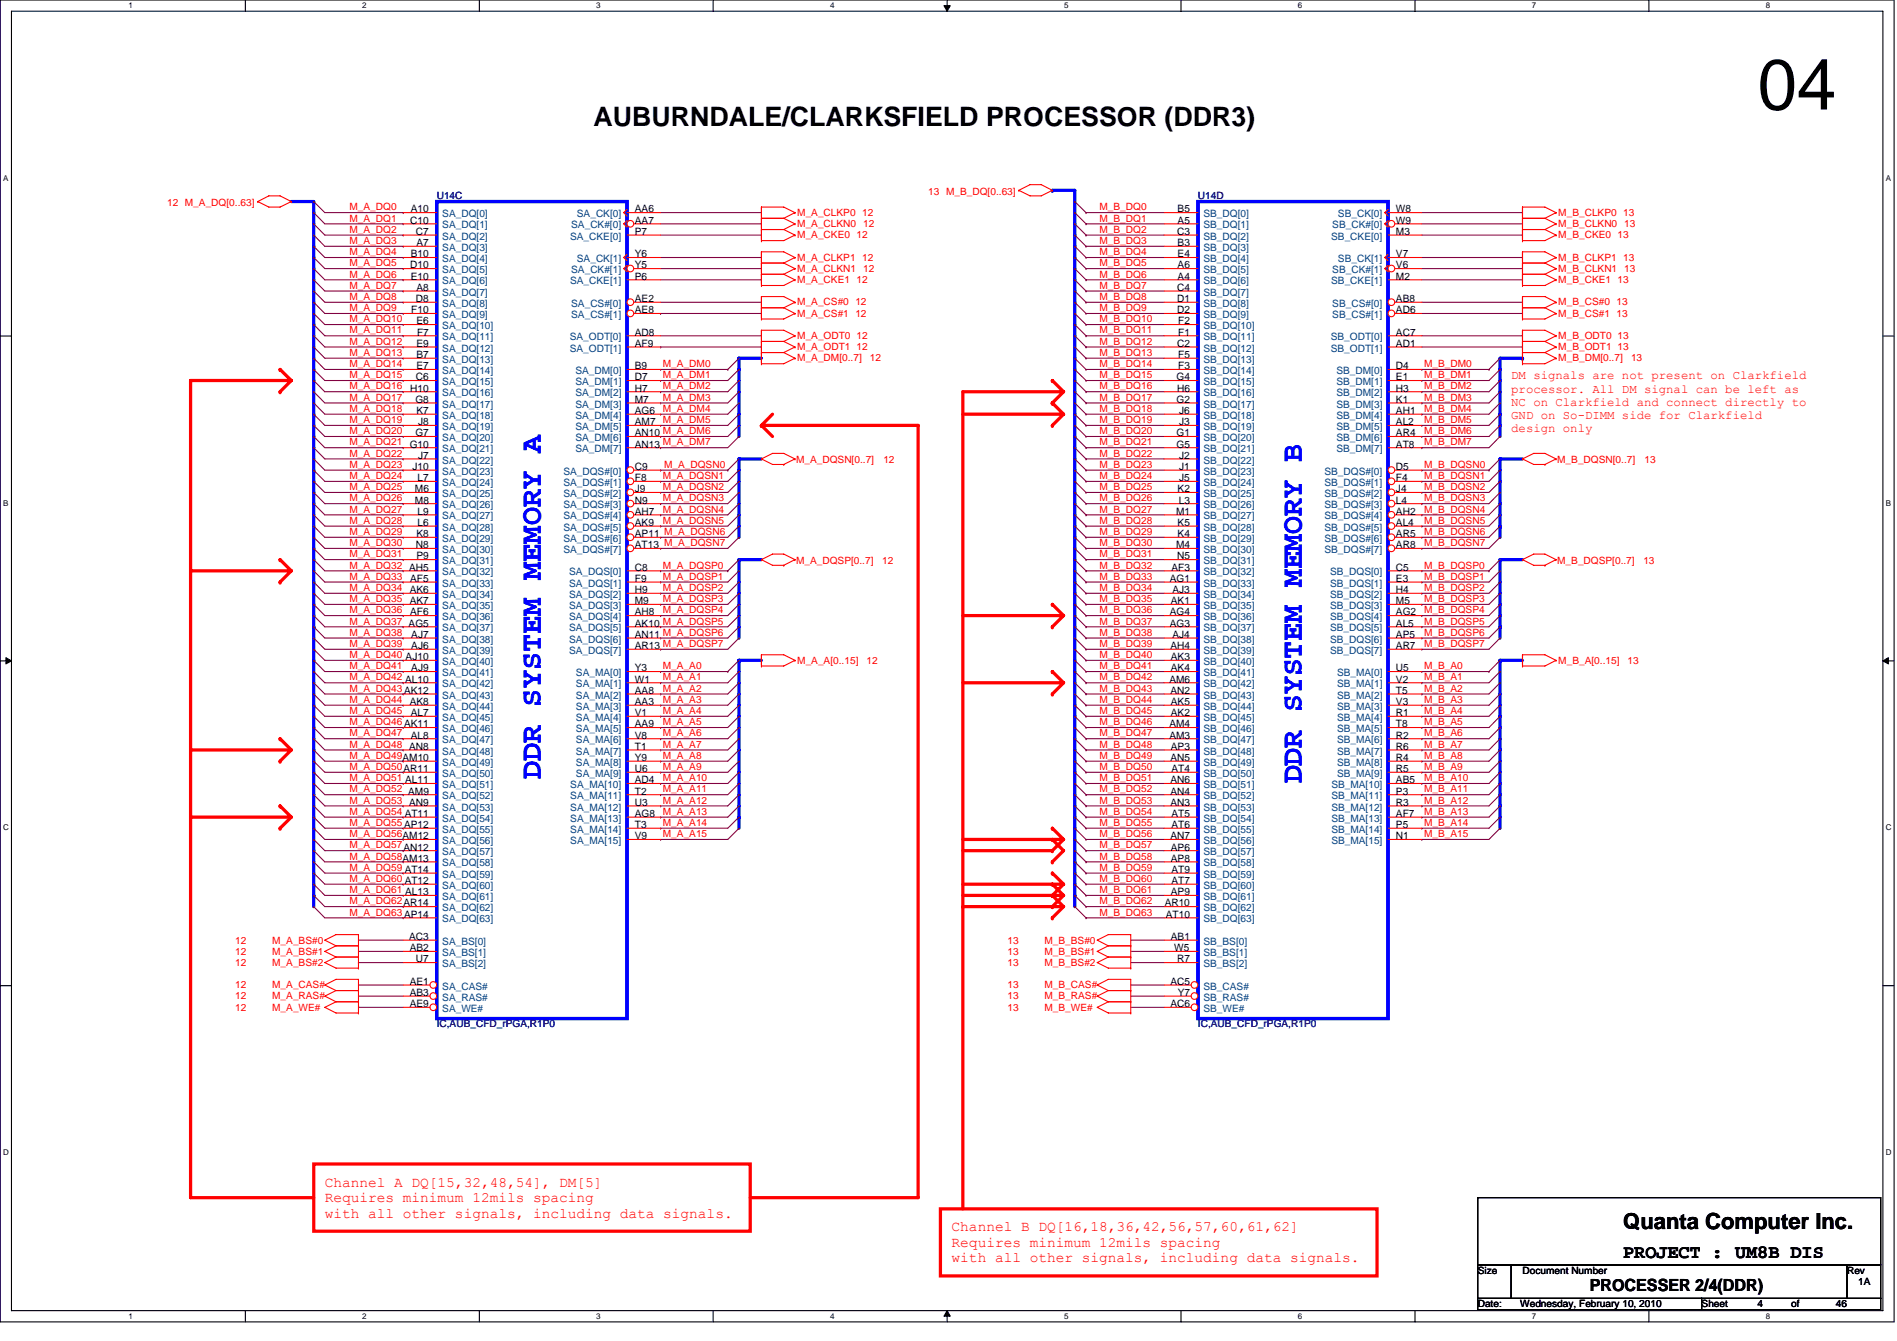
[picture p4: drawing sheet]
<svg xmlns="http://www.w3.org/2000/svg" width="297mm" height="210mm" viewBox="0 0 297 210" stroke-linecap="round" stroke-linejoin="round" font-family="sans-serif">
<defs><g id="words">
<text font-size="11.2" x="275.2" y="17.1">04</text>
<g font-size="4.7" fill="#00f">
<text x="84.7" y="122" transform="rotate(-90 84.7 122)">DDR SYSTEM MEMORY A</text>
<text x="203.9" y="122.7" transform="rotate(-90 203.9 122.7)">DDR SYSTEM MEMORY B</text>
</g>
<text font-size="4.2" x="92.9" y="19.7">AUBURNDALE/CLARKSFIELD PROCESSOR (DDR3)</text>
<text font-size="3.5" x="254.2" y="192.5">Quanta Computer Inc.</text>
<text font-size="3" x="254.2" y="197">PROJECT : UM8B DIS</text>
<text font-size="2.6" x="248.9" y="202.2">PROCESSER 2/4(DDR)</text>
<g font-size="2.3" fill="#f00">
<text x="50.9" y="185.8">Channel A DQ[15,32,48,54], DM[5]</text>
<text x="50.9" y="188.2">Requires minimum 12mils spacing</text>
<text x="50.9" y="190.6">with all other signals, including data signals.</text>
<text x="149" y="192.8">Channel B DQ[16,18,36,42,56,57,60,61,62]</text>
<text x="149" y="195.2">Requires minimum 12mils spacing</text>
<text x="149" y="197.7">with all other signals, including data signals.</text>
</g>
<g font-size="1.9" fill="#f00">
<text x="236.6" y="59.4">DM signals are not present on Clarkfield</text>
<text x="236.6" y="61.5">processor. All DM signal can be left as</text>
<text x="236.6" y="63.5">NC on Clarkfield and connect directly to</text>
<text x="236.6" y="65.6">GND on So-DIMM side for Clarkfield</text>
<text x="236.6" y="67.7">design only</text>
</g>
<g font-size="1.6" fill="#f00">
<text x="26.2" y="32.2">12 M_A_DQ[0..63]</text>
<text x="54.7" y="32.9">M_A_DQ0</text>
<text x="54.7" y="34.7">M_A_DQ1</text>
<text x="124.8" y="35.6">M_A_CLKN0 12</text>
<text x="124.8" y="33.8">M_A_CLKP0 12</text>
<text x="145.3" y="30.5">13 M_B_DQ[0..63]</text>
<text x="172.2" y="32.9">M_B_DQ0</text>
<text x="172.2" y="34.7">M_B_DQ1</text>
<text x="244" y="35.6">M_B_CLKN0 13</text>
<text x="244" y="33.8">M_B_CLKP0 13</text>
<text x="54.7" y="36.4">M_A_DQ2</text>
<text x="54.7" y="38.2">M_A_DQ3</text>
<text x="54.7" y="40">M_A_DQ4</text>
<text x="54.7" y="41.7">M_A_DQ5</text>
<text x="124.8" y="40.8">M_A_CLKP1 12</text>
<text x="124.8" y="37.3">M_A_CKE0 12</text>
<text x="172.2" y="36.4">M_B_DQ2</text>
<text x="172.2" y="38.2">M_B_DQ3</text>
<text x="172.2" y="40">M_B_DQ4</text>
<text x="172.2" y="41.7">M_B_DQ5</text>
<text x="244" y="40.8">M_B_CLKP1 13</text>
<text x="244" y="37.3">M_B_CKE0 13</text>
<text x="54.7" y="43.5">M_A_DQ6</text>
<text x="54.7" y="45.2">M_A_DQ7</text>
<text x="54.7" y="47">M_A_DQ8</text>
<text x="124.8" y="44.3">M_A_CKE1 12</text>
<text x="124.8" y="42.6">M_A_CLKN1 12</text>
<text x="124.8" y="47.8">M_A_CS#0 12</text>
<text x="172.2" y="43.5">M_B_DQ6</text>
<text x="172.2" y="45.2">M_B_DQ7</text>
<text x="172.2" y="47">M_B_DQ8</text>
<text x="244" y="44.3">M_B_CKE1 13</text>
<text x="244" y="42.6">M_B_CLKN1 13</text>
<text x="244" y="47.8">M_B_CS#0 13</text>
<text x="54.7" y="50.5">M_A_DQ10</text>
<text x="54.7" y="52.2">M_A_DQ11</text>
<text x="54.7" y="54">M_A_DQ12</text>
<text x="54.7" y="48.7">M_A_DQ9</text>
<text x="124.8" y="53.1">M_A_ODT0 12</text>
<text x="124.8" y="49.6">M_A_CS#1 12</text>
<text x="172.2" y="50.5">M_B_DQ10</text>
<text x="172.2" y="52.2">M_B_DQ11</text>
<text x="172.2" y="54">M_B_DQ12</text>
<text x="172.2" y="48.7">M_B_DQ9</text>
<text x="244" y="53.1">M_B_ODT0 13</text>
<text x="244" y="49.6">M_B_CS#1 13</text>
<text x="54.7" y="55.7">M_A_DQ13</text>
<text x="54.7" y="57.5">M_A_DQ14</text>
<text x="54.7" y="59.2">M_A_DQ15</text>
<text x="103.8" y="59.2">M_A_DM1</text>
<text x="103.8" y="57.5">M_A_DM0</text>
<text x="124.8" y="54.9">M_A_ODT1 12</text>
<text x="124.8" y="56.6">M_A_DM[0..7]</text>
<text x="136.2" y="56.6">12</text>
<text x="172.2" y="55.7">M_B_DQ13</text>
<text x="172.2" y="59.2">M_B_DQ15</text>
<text x="172.2" y="57.5">M_B_DQ14</text>
<text x="223" y="59.2">M_B_DM1</text>
<text x="223" y="57.5">M_B_DM0</text>
<text x="244" y="54.9">M_B_ODT1 13</text>
<text x="244" y="56.6">M_B_DM[0..7]</text>
<text x="255.4" y="56.6">13</text>
<text x="54.7" y="64.5">M_A_DQ18</text>
<text x="54.7" y="61">M_A_DQ16</text>
<text x="54.7" y="62.7">M_A_DQ17</text>
<text x="103.8" y="62.7">M_A_DM3</text>
<text x="103.8" y="61">M_A_DM2</text>
<text x="103.8" y="64.5">M_A_DM4</text>
<text x="172.2" y="64.5">M_B_DQ18</text>
<text x="172.2" y="61">M_B_DQ16</text>
<text x="172.2" y="62.7">M_B_DQ17</text>
<text x="223" y="62.7">M_B_DM3</text>
<text x="223" y="61">M_B_DM2</text>
<text x="223" y="64.5">M_B_DM4</text>
<text x="54.7" y="66.3">M_A_DQ19</text>
<text x="54.7" y="69.7">M_A_DQ21</text>
<text x="54.7" y="68">M_A_DQ20</text>
<text x="54.7" y="71.5">M_A_DQ22</text>
<text x="103.8" y="66.3">M_A_DM5</text>
<text x="172.2" y="66.3">M_B_DQ19</text>
<text x="172.2" y="69.7">M_B_DQ21</text>
<text x="172.2" y="68">M_B_DQ20</text>
<text x="172.2" y="71.5">M_B_DQ22</text>
<text x="223" y="66.3">M_B_DM5</text>
<text x="223" y="68">M_B_DM6</text>
<text x="223" y="69.7">M_B_DM7</text>
<text x="54.7" y="73.3">M_A_DQ23</text>
<text x="54.7" y="75">M_A_DQ24</text>
<text x="54.7" y="76.8">M_A_DQ25</text>
<text x="103.8" y="75">M_A_DQSN1</text>
<text x="103.8" y="76.8">M_A_DQSN2</text>
<text x="104" y="73.3">M_A_DQSN0</text>
<text x="124.6" y="72.6">M_A_DQSN[0..7]</text>
<text x="138.3" y="72.6">12</text>
<text x="172.2" y="73.3">M_B_DQ23</text>
<text x="172.2" y="76.8">M_B_DQ25</text>
<text x="172.2" y="75">M_B_DQ24</text>
<text x="223" y="73.3">M_B_DQSN0</text>
<text x="223" y="75">M_B_DQSN1</text>
<text x="223" y="76.8">M_B_DQSN2</text>
<text x="243.8" y="72.6">M_B_DQSN[0..7]</text>
<text x="257.5" y="72.6">13</text>
<text x="54.7" y="82">M_A_DQ28</text>
<text x="54.7" y="83.8">M_A_DQ29</text>
<text x="54.7" y="80.3">M_A_DQ27</text>
<text x="54.7" y="78.5">M_A_DQ26</text>
<text x="103.8" y="78.5">M_A_DQSN3</text>
<text x="103.8" y="80.3">M_A_DQSN4</text>
<text x="103.8" y="82">M_A_DQSN5</text>
<text x="172.2" y="82">M_B_DQ28</text>
<text x="172.2" y="83.8">M_B_DQ29</text>
<text x="172.2" y="80.3">M_B_DQ27</text>
<text x="172.2" y="78.5">M_B_DQ26</text>
<text x="223" y="78.5">M_B_DQSN3</text>
<text x="223" y="80.3">M_B_DQSN4</text>
<text x="223" y="82">M_B_DQSN5</text>
<text x="223" y="83.8">M_B_DQSN6</text>
<text x="54.7" y="87.3">M_A_DQ31</text>
<text x="54.7" y="85.5">M_A_DQ30</text>
<text x="54.7" y="89">M_A_DQ32 AH5</text>
<text x="103.8" y="89">M_A_DQSP0</text>
<text x="124.6" y="88.3">M_A_DQSP[0..7]</text>
<text x="138.2" y="88.3">12</text>
<text x="172.2" y="89">M_B_DQ32</text>
<text x="172.2" y="85.5">M_B_DQ30</text>
<text x="172.2" y="87.3">M_B_DQ31</text>
<text x="223" y="89">M_B_DQSP0</text>
<text x="223" y="85.5">M_B_DQSN7</text>
<text x="243.8" y="88.3">M_B_DQSP[0..7]</text>
<text x="257.3" y="88.3">13</text>
<text x="54.7" y="92.5">M_A_DQ34</text>
<text x="54.7" y="94.3">M_A_DQ35</text>
<text x="54.7" y="90.8">M_A_DQ33</text>
<text x="103.8" y="90.8">M_A_DQSP1</text>
<text x="103.8" y="92.5">M_A_DQSP2</text>
<text x="103.8" y="94.3">M_A_DQSP3</text>
<text x="172.2" y="92.5">M_B_DQ34</text>
<text x="172.2" y="94.3">M_B_DQ35</text>
<text x="172.2" y="90.8">M_B_DQ33</text>
<text x="223" y="90.8">M_B_DQSP1</text>
<text x="223" y="92.5">M_B_DQSP2</text>
<text x="223" y="94.3">M_B_DQSP3</text>
<text x="54.7" y="97.8">M_A_DQ37 AG5</text>
<text x="54.7" y="96">M_A_DQ36</text>
<text x="54.7" y="99.5">M_A_DQ38</text>
<text x="54.7" y="101.3">M_A_DQ39</text>
<text x="103.8" y="96">M_A_DQSP4</text>
<text x="172.2" y="97.8">M_B_DQ37</text>
<text x="172.2" y="96">M_B_DQ36</text>
<text x="172.2" y="101.3">M_B_DQ39</text>
<text x="172.2" y="99.5">M_B_DQ38</text>
<text x="223" y="96">M_B_DQSP4</text>
<text x="223" y="97.8">M_B_DQSP5</text>
<text x="223" y="99.5">M_B_DQSP6</text>
<text x="223" y="101.3">M_B_DQSP7</text>
<text x="54.7" y="103">M_A_DQ40 AJ10</text>
<text x="54.7" y="106.6">M_A_DQ42 AL10</text>
<text x="54.7" y="104.8">M_A_DQ41</text>
<text x="103.8" y="106.6">M_A_A1</text>
<text x="103.8" y="104.8">M_A_A0</text>
<text x="124.8" y="103.9">M_A_A[0..15]</text>
<text x="135.7" y="103.9">12</text>
<text x="172.2" y="104.8">M_B_DQ41</text>
<text x="172.2" y="103">M_B_DQ40</text>
<text x="172.2" y="106.6">M_B_DQ42</text>
<text x="223" y="106.6">M_B_A1</text>
<text x="223" y="104.8">M_B_A0</text>
<text x="244" y="103.9">M_B_A[0..15]</text>
<text x="254.9" y="103.9">13</text>
<text x="54.7" y="113.6">M_A_DQ46AK11</text>
<text x="54.7" y="110.1">M_A_DQ44</text>
<text x="54.7" y="111.8">M_A_DQ45</text>
<text x="54.7" y="108.3">M_A_DQ43AK12</text>
<text x="103.8" y="108.3">M_A_A2</text>
<text x="103.8" y="110.1">M_A_A3</text>
<text x="103.8" y="113.6">M_A_A5</text>
<text x="103.8" y="111.8">M_A_A4</text>
<text x="172.2" y="113.6">M_B_DQ46</text>
<text x="172.2" y="110.1">M_B_DQ44</text>
<text x="172.2" y="111.8">M_B_DQ45</text>
<text x="172.2" y="108.3">M_B_DQ43</text>
<text x="223" y="108.3">M_B_A2</text>
<text x="223" y="110.1">M_B_A3</text>
<text x="223" y="113.6">M_B_A5</text>
<text x="223" y="111.8">M_B_A4</text>
<text x="54.7" y="115.3">M_A_DQ47</text>
<text x="54.7" y="118.8">M_A_DQ49AM10</text>
<text x="54.7" y="117.1">M_A_DQ48 AN8</text>
<text x="103.8" y="118.8">M_A_A8</text>
<text x="103.8" y="115.3">M_A_A6</text>
<text x="103.8" y="117.1">M_A_A7</text>
<text x="172.2" y="115.3">M_B_DQ47</text>
<text x="172.2" y="117.1">M_B_DQ48</text>
<text x="172.2" y="118.8">M_B_DQ49</text>
<text x="223" y="118.8">M_B_A8</text>
<text x="223" y="115.3">M_B_A6</text>
<text x="223" y="117.1">M_B_A7</text>
<text x="54.7" y="124.1">M_A_DQ52 AM9</text>
<text x="54.7" y="125.8">M_A_DQ53 AN9</text>
<text x="54.7" y="122.3">M_A_DQ51 AL11</text>
<text x="54.7" y="120.6">M_A_DQ50AR11</text>
<text x="103.8" y="120.6">M_A_A9</text>
<text x="103.8" y="122.3">M_A_A10</text>
<text x="103.8" y="124.1">M_A_A11</text>
<text x="103.8" y="125.8">M_A_A12</text>
<text x="172.2" y="125.8">M_B_DQ53</text>
<text x="172.2" y="122.3">M_B_DQ51</text>
<text x="172.2" y="120.6">M_B_DQ50</text>
<text x="172.2" y="124.1">M_B_DQ52</text>
<text x="223" y="120.6">M_B_A9</text>
<text x="223" y="122.3">M_B_A10</text>
<text x="223" y="124.1">M_B_A11</text>
<text x="223" y="125.8">M_B_A12</text>
<text x="54.7" y="127.6">M_A_DQ54 AT11</text>
<text x="54.7" y="131.1">M_A_DQ56AM12</text>
<text x="54.7" y="129.3">M_A_DQ55AP12</text>
<text x="103.8" y="131.1">M_A_A15</text>
<text x="103.8" y="129.3">M_A_A14</text>
<text x="103.8" y="127.6">M_A_A13</text>
<text x="172.2" y="131.1">M_B_DQ56</text>
<text x="172.2" y="127.6">M_B_DQ54</text>
<text x="172.2" y="129.3">M_B_DQ55</text>
<text x="223" y="131.1">M_B_A15</text>
<text x="223" y="129.3">M_B_A14</text>
<text x="223" y="127.6">M_B_A13</text>
<text x="54.7" y="134.6">M_A_DQ58AM13</text>
<text x="54.7" y="136.4">M_A_DQ59 AT14</text>
<text x="54.7" y="132.8">M_A_DQ57AN12</text>
<text x="172.2" y="132.8">M_B_DQ57</text>
<text x="172.2" y="134.6">M_B_DQ58</text>
<text x="172.2" y="136.4">M_B_DQ59</text>
<text x="54.7" y="139.8">M_A_DQ61 AL13</text>
<text x="54.7" y="138.1">M_A_DQ60 AT12</text>
<text x="54.7" y="141.6">M_A_DQ62AR14</text>
<text x="54.7" y="143.4">M_A_DQ63AP14</text>
<text x="172.2" y="143.4">M_B_DQ63</text>
<text x="172.2" y="141.6">M_B_DQ62</text>
<text x="172.2" y="139.8">M_B_DQ61</text>
<text x="172.2" y="138.1">M_B_DQ60</text>
<text x="36.8" y="149.5">12</text>
<text x="36.8" y="147.7">12</text>
<text x="42.6" y="149.5">M_A_BS#1</text>
<text x="42.6" y="147.7">M_A_BS#0</text>
<text x="157.8" y="147.7">13</text>
<text x="157.8" y="149.5">13</text>
<text x="163.6" y="147.7">M_B_BS#0</text>
<text x="163.6" y="149.5">M_B_BS#1</text>
<text x="36.8" y="151.3">12</text>
<text x="36.8" y="154.7">12</text>
<text x="42.6" y="151.3">M_A_BS#2</text>
<text x="42.6" y="154.7">M_A_CAS#</text>
<text x="157.8" y="154.7">13</text>
<text x="157.8" y="151.3">13</text>
<text x="163.6" y="154.7">M_B_CAS#</text>
<text x="163.6" y="151.3">M_B_BS#2</text>
<text x="36.8" y="156.5">12</text>
<text x="36.8" y="158.3">12</text>
<text x="42.6" y="156.5">M_A_RAS#</text>
<text x="42.6" y="158.3">M_A_WE#</text>
<text x="157.8" y="156.5">13</text>
<text x="157.8" y="158.3">13</text>
<text x="163.6" y="156.5">M_B_RAS#</text>
<text x="163.6" y="158.3">M_B_WE#</text>
</g>
<g font-size="1.6">
<text x="64.2" y="35">C10</text>
<text x="64.3" y="33.3">A10</text>
<text x="99.4" y="35">AA7</text>
<text x="99.4" y="33.3">AA6</text>
<text x="184.4" y="33.3">B5</text>
<text x="184.4" y="35">A5</text>
<text x="218.6" y="33.3">W8</text>
<text x="218.6" y="35">W9</text>
<text x="64.3" y="40.3">B10</text>
<text x="65.1" y="36.8">C7</text>
<text x="65.2" y="38.5">A7</text>
<text x="99.4" y="36.8">P7</text>
<text x="99.4" y="40.3">Y6</text>
<text x="184.3" y="36.8">C3</text>
<text x="184.4" y="38.5">B3</text>
<text x="184.4" y="40.3">E4</text>
<text x="218.6" y="36.8">M3</text>
<text x="218.6" y="40.3">V7</text>
<text x="64.2" y="42">D10</text>
<text x="64.3" y="43.8">E10</text>
<text x="65.1" y="47.3">D8</text>
<text x="65.2" y="45.6">A8</text>
<text x="99.4" y="43.8">P6</text>
<text x="99.4" y="42">Y5</text>
<text x="99.4" y="47.3">AE2</text>
<text x="184.3" y="45.6">C4</text>
<text x="184.3" y="47.3">D1</text>
<text x="184.4" y="42">A6</text>
<text x="184.4" y="43.8">A4</text>
<text x="218.6" y="43.8">M2</text>
<text x="218.6" y="42">V6</text>
<text x="218.6" y="47.3">AB8</text>
<text x="64.4" y="49.1">F10</text>
<text x="65.2" y="50.8">E6</text>
<text x="65.3" y="52.6">F7</text>
<text x="99.4" y="49.1">AE8</text>
<text x="99.4" y="52.6">AD8</text>
<text x="184.3" y="49.1">D2</text>
<text x="184.5" y="50.8">F2</text>
<text x="184.5" y="52.6">F1</text>
<text x="218.6" y="49.1">AD6</text>
<text x="218.6" y="52.6">AC7</text>
<text x="65.1" y="59.6">C6</text>
<text x="65.2" y="54.3">E9</text>
<text x="65.2" y="56.1">B7</text>
<text x="65.2" y="57.8">E7</text>
<text x="99.4" y="54.3">AF9</text>
<text x="99.4" y="57.8">B9</text>
<text x="99.4" y="59.6">D7</text>
<text x="184.2" y="59.6">G4</text>
<text x="184.3" y="54.3">C2</text>
<text x="184.5" y="56.1">F5</text>
<text x="184.5" y="57.8">F3</text>
<text x="218.6" y="54.3">AD1</text>
<text x="218.6" y="57.8">D4</text>
<text x="218.6" y="59.6">E1</text>
<text x="64.2" y="61.3">H10</text>
<text x="65" y="63.1">G8</text>
<text x="65.2" y="64.8">K7</text>
<text x="99.4" y="61.3">H7</text>
<text x="99.4" y="63.1">M7</text>
<text x="99.4" y="64.8">AG6</text>
<text x="184.2" y="63.1">G2</text>
<text x="184.3" y="61.3">H6</text>
<text x="184.7" y="64.8">J6</text>
<text x="218.6" y="61.3">H3</text>
<text x="218.6" y="63.1">K1</text>
<text x="218.6" y="64.8">AH1</text>
<text x="64.2" y="70.1">G10</text>
<text x="65" y="68.3">G7</text>
<text x="65.5" y="66.6">J8</text>
<text x="65.5" y="71.8">J7</text>
<text x="99.4" y="66.6">AM7</text>
<text x="99.4" y="68.3">AN10 M_A_DM6</text>
<text x="99.4" y="70.1">AN13 M_A_DM7</text>
<text x="184.2" y="68.3">G1</text>
<text x="184.2" y="70.1">G5</text>
<text x="184.7" y="66.6">J3</text>
<text x="184.7" y="71.8">J2</text>
<text x="218.6" y="66.6">AL2</text>
<text x="218.6" y="68.3">AR4</text>
<text x="218.6" y="70.1">AT8</text>
<text x="64.6" y="73.6">J10</text>
<text x="65" y="77.1">M6</text>
<text x="65.4" y="75.4">L7</text>
<text x="99.4" y="73.6">C9</text>
<text x="99.4" y="75.4">F8</text>
<text x="99.4" y="77.1">J9</text>
<text x="184.4" y="77.1">K2</text>
<text x="184.7" y="73.6">J1</text>
<text x="184.7" y="75.4">J5</text>
<text x="218.6" y="73.6">D5</text>
<text x="218.6" y="75.4">F4</text>
<text x="218.6" y="77.1">J4</text>
<text x="65" y="78.8">M8</text>
<text x="65.4" y="80.6">L9</text>
<text x="65.4" y="82.4">L6</text>
<text x="99.4" y="78.8">N9</text>
<text x="99.4" y="80.6">AH7</text>
<text x="99.4" y="82.4">AK9</text>
<text x="184.2" y="80.6">M1</text>
<text x="184.4" y="82.4">K5</text>
<text x="184.6" y="78.8">L3</text>
<text x="218.6" y="80.6">AH2</text>
<text x="218.6" y="82.4">AL4</text>
<text x="218.6" y="78.8">L4</text>
<text x="65.1" y="85.9">N8</text>
<text x="65.2" y="84.1">K8</text>
<text x="65.2" y="87.6">P9</text>
<text x="99.4" y="84.1">AP11 M_A_DQSN6</text>
<text x="99.4" y="85.9">AT13 M_A_DQSN7</text>
<text x="99.4" y="89.4">C8</text>
<text x="183.4" y="89.4">AF3</text>
<text x="184.2" y="85.9">M4</text>
<text x="184.3" y="87.6">N5</text>
<text x="184.4" y="84.1">K4</text>
<text x="218.6" y="89.4">C5</text>
<text x="218.6" y="84.1">AR5</text>
<text x="218.6" y="85.9">AR8</text>
<text x="64.2" y="92.9">AK6</text>
<text x="64.2" y="94.6">AK7</text>
<text x="64.2" y="91.1">AF5</text>
<text x="99.4" y="91.1">F9</text>
<text x="99.4" y="92.9">H9</text>
<text x="99.4" y="94.6">M9</text>
<text x="183.2" y="91.1">AG1</text>
<text x="183.3" y="94.6">AK1</text>
<text x="183.6" y="92.9">AJ3</text>
<text x="218.6" y="91.1">E3</text>
<text x="218.6" y="92.9">H4</text>
<text x="218.6" y="94.6">M5</text>
<text x="64.2" y="96.4">AF6</text>
<text x="64.4" y="99.9">AJ7</text>
<text x="64.4" y="101.6">AJ6</text>
<text x="99.4" y="96.4">AH8</text>
<text x="99.4" y="98.1">AK10 M_A_DQSP5</text>
<text x="99.4" y="99.9">AN11 M_A_DQSP6</text>
<text x="99.4" y="101.6">AR13 M_A_DQSP7</text>
<text x="183.2" y="96.4">AG4</text>
<text x="183.2" y="98.1">AG3</text>
<text x="183.3" y="101.6">AH4</text>
<text x="183.6" y="99.9">AJ4</text>
<text x="218.6" y="96.4">AG2</text>
<text x="218.6" y="98.1">AL5</text>
<text x="218.6" y="99.9">AP5</text>
<text x="218.6" y="101.6">AR7</text>
<text x="64.4" y="105.1">AJ9</text>
<text x="99.4" y="105.1">Y3</text>
<text x="99.4" y="106.9">W1</text>
<text x="183.1" y="106.9">AM6</text>
<text x="183.3" y="103.4">AK3</text>
<text x="183.3" y="105.1">AK4</text>
<text x="218.6" y="105.1">U5</text>
<text x="218.6" y="106.9">V2</text>
<text x="64.2" y="110.4">AK8</text>
<text x="64.3" y="112.1">AL7</text>
<text x="99.4" y="108.6">AA8</text>
<text x="99.4" y="110.4">AA3</text>
<text x="99.4" y="112.1">V1</text>
<text x="99.4" y="113.9">AA9</text>
<text x="183.1" y="113.9">AM4</text>
<text x="183.3" y="108.6">AN2</text>
<text x="183.3" y="110.4">AK5</text>
<text x="183.3" y="112.1">AK2</text>
<text x="218.6" y="108.6">T5</text>
<text x="218.6" y="110.4">V3</text>
<text x="218.6" y="112.1">R1</text>
<text x="218.6" y="113.9">T8</text>
<text x="64.3" y="115.7">AL8</text>
<text x="99.4" y="115.7">V8</text>
<text x="99.4" y="117.4">T1</text>
<text x="99.4" y="119.2">Y9</text>
<text x="183.1" y="115.7">AM3</text>
<text x="183.3" y="119.2">AN5</text>
<text x="183.3" y="117.4">AP3</text>
<text x="218.6" y="115.7">R2</text>
<text x="218.6" y="117.4">R6</text>
<text x="218.6" y="119.2">R4</text>
<text x="99.4" y="120.9">U6</text>
<text x="99.4" y="122.7">AD4</text>
<text x="99.4" y="124.4">T2</text>
<text x="183.3" y="122.7">AN6</text>
<text x="183.3" y="124.4">AN4</text>
<text x="183.4" y="120.9">AT4</text>
<text x="218.6" y="122.7">AB5</text>
<text x="218.6" y="124.4">P3</text>
<text x="218.6" y="120.9">R5</text>
<text x="99.4" y="126.2">U3</text>
<text x="99.4" y="127.9">AG8</text>
<text x="99.4" y="129.7">T3</text>
<text x="99.4" y="131.4">V9</text>
<text x="183.3" y="126.2">AN3</text>
<text x="183.3" y="131.4">AN7</text>
<text x="183.4" y="127.9">AT5</text>
<text x="183.4" y="129.7">AT6</text>
<text x="218.6" y="126.2">R3</text>
<text x="218.6" y="127.9">AF7</text>
<text x="218.6" y="129.7">P5</text>
<text x="218.6" y="131.4">N1</text>
<text x="183.3" y="133.2">AP6</text>
<text x="183.3" y="134.9">AP8</text>
<text x="183.4" y="136.7">AT9</text>
<text x="182.4" y="141.9">AR10</text>
<text x="182.6" y="143.7">AT10</text>
<text x="183.3" y="140.2">AP9</text>
<text x="183.4" y="138.4">AT7</text>
<text x="64.1" y="147.2">AC3</text>
<text x="64.2" y="148.9">AB2</text>
<text x="183.3" y="147.2">AB1</text>
<text x="183.9" y="148.9">W5</text>
<text x="64.2" y="154.2">AE1</text>
<text x="64.2" y="156">AB3</text>
<text x="65.1" y="150.7">U7</text>
<text x="183.3" y="154.2">AC5</text>
<text x="184.3" y="150.7">R7</text>
<text x="184.4" y="156">Y7</text>
<text x="64.2" y="157.7">AE9</text>
<text x="183.3" y="157.7">AC6</text>
<text x="231.4" y="199.5">Size</text>
<text x="238.4" y="199.5">Document Number</text>
<text x="289.2" y="199.5">Rev</text>
<text x="291" y="201.2">1A</text>
<text x="231.4" y="204.7">Date:</text>
<text x="238" y="204.7">Wednesday, February 10, 2010</text>
<text x="266.4" y="204.7">Sheet</text>
<text x="275.2" y="204.7">4</text>
<text x="280.5" y="204.7">of</text>
<text x="287.5" y="204.7">46</text>
</g>
<g font-size="1.6" fill="#000080">
<text x="68.4" y="31.2">U14C</text>
<text x="187.6" y="31.2">U14D</text>
<text x="68.4" y="160.9">IC,AUB_CFD_rPGA,R1P0</text>
<text x="187.6" y="160.9">IC,AUB_CFD_rPGA,R1P0</text>
</g>
<g font-size="1.6" fill="#004080">
<text x="69.3" y="34">SA_DQ[0]</text>
<text x="69.3" y="35.8">SA_DQ[1]</text>
<text x="89.4" y="35.8">SA_CK#[0]</text>
<text x="90.3" y="34">SA_CK[0]</text>
<text x="188.4" y="34">SB_DQ[0]</text>
<text x="188.4" y="35.8">SB_DQ[1]</text>
<text x="208.6" y="35.8">SB_CK#[0]</text>
<text x="209.5" y="34">SB_CK[0]</text>
<text x="69.3" y="37.5">SA_DQ[2]</text>
<text x="69.3" y="39.3">SA_DQ[3]</text>
<text x="69.3" y="41">SA_DQ[4]</text>
<text x="89.3" y="37.5">SA_CKE[0]</text>
<text x="90.3" y="41">SA_CK[1]</text>
<text x="188.4" y="37.5">SB_DQ[2]</text>
<text x="188.4" y="39.3">SB_DQ[3]</text>
<text x="188.4" y="41">SB_DQ[4]</text>
<text x="208.4" y="37.5">SB_CKE[0]</text>
<text x="209.5" y="41">SB_CK[1]</text>
<text x="69.3" y="42.8">SA_DQ[5]</text>
<text x="69.3" y="44.5">SA_DQ[6]</text>
<text x="69.3" y="46.3">SA_DQ[7]</text>
<text x="89.3" y="44.5">SA_CKE[1]</text>
<text x="89.4" y="42.8">SA_CK#[1]</text>
<text x="188.4" y="42.8">SB_DQ[5]</text>
<text x="188.4" y="44.5">SB_DQ[6]</text>
<text x="188.4" y="46.3">SB_DQ[7]</text>
<text x="208.4" y="44.5">SB_CKE[1]</text>
<text x="208.6" y="42.8">SB_CK#[1]</text>
<text x="69.3" y="48">SA_DQ[8]</text>
<text x="69.3" y="49.8">SA_DQ[9]</text>
<text x="69.3" y="51.5">SA_DQ[10]</text>
<text x="69.3" y="53.3">SA_DQ[11]</text>
<text x="89.2" y="53.3">SA_ODT[0]</text>
<text x="89.4" y="48">SA_CS#[0]</text>
<text x="89.4" y="49.8">SA_CS#[1]</text>
<text x="188.4" y="48">SB_DQ[8]</text>
<text x="188.4" y="49.8">SB_DQ[9]</text>
<text x="188.4" y="51.5">SB_DQ[10]</text>
<text x="188.4" y="53.3">SB_DQ[11]</text>
<text x="208.4" y="53.3">SB_ODT[0]</text>
<text x="208.6" y="48">SB_CS#[0]</text>
<text x="208.6" y="49.8">SB_CS#[1]</text>
<text x="69.3" y="55.1">SA_DQ[12]</text>
<text x="69.3" y="56.8">SA_DQ[13]</text>
<text x="69.3" y="58.6">SA_DQ[14]</text>
<text x="89.2" y="55.1">SA_ODT[1]</text>
<text x="90.1" y="58.6">SA_DM[0]</text>
<text x="188.4" y="55.1">SB_DQ[12]</text>
<text x="188.4" y="56.8">SB_DQ[13]</text>
<text x="188.4" y="58.6">SB_DQ[14]</text>
<text x="208.4" y="55.1">SB_ODT[1]</text>
<text x="209.3" y="58.6">SB_DM[0]</text>
<text x="69.3" y="60.3">SA_DQ[15]</text>
<text x="69.3" y="62.1">SA_DQ[16]</text>
<text x="69.3" y="63.8">SA_DQ[17]</text>
<text x="69.3" y="65.6">SA_DQ[18]</text>
<text x="90.1" y="60.3">SA_DM[1]</text>
<text x="90.1" y="62.1">SA_DM[2]</text>
<text x="90.1" y="63.8">SA_DM[3]</text>
<text x="90.1" y="65.6">SA_DM[4]</text>
<text x="188.4" y="60.3">SB_DQ[15]</text>
<text x="188.4" y="62.1">SB_DQ[16]</text>
<text x="188.4" y="63.8">SB_DQ[17]</text>
<text x="188.4" y="65.6">SB_DQ[18]</text>
<text x="209.3" y="60.3">SB_DM[1]</text>
<text x="209.3" y="62.1">SB_DM[2]</text>
<text x="209.3" y="63.8">SB_DM[3]</text>
<text x="209.3" y="65.6">SB_DM[4]</text>
<text x="69.3" y="67.3">SA_DQ[19]</text>
<text x="69.3" y="69.1">SA_DQ[20]</text>
<text x="69.3" y="70.8">SA_DQ[21]</text>
<text x="90.1" y="67.3">SA_DM[5]</text>
<text x="90.1" y="69.1">SA_DM[6]</text>
<text x="90.1" y="70.8">SA_DM[7]</text>
<text x="188.4" y="67.3">SB_DQ[19]</text>
<text x="188.4" y="69.1">SB_DQ[20]</text>
<text x="188.4" y="70.8">SB_DQ[21]</text>
<text x="209.3" y="67.3">SB_DM[5]</text>
<text x="209.3" y="69.1">SB_DM[6]</text>
<text x="209.3" y="70.8">SB_DM[7]</text>
<text x="69.3" y="72.6">SA_DQ[22]</text>
<text x="69.3" y="74.3">SA_DQ[23]</text>
<text x="69.3" y="76.1">SA_DQ[24]</text>
<text x="69.3" y="77.8">SA_DQ[25]</text>
<text x="88.2" y="74.3">SA_DQS#[0]</text>
<text x="88.2" y="76.1">SA_DQS#[1]</text>
<text x="88.2" y="77.8">SA_DQS#[2]</text>
<text x="188.4" y="72.6">SB_DQ[22]</text>
<text x="188.4" y="74.3">SB_DQ[23]</text>
<text x="188.4" y="76.1">SB_DQ[24]</text>
<text x="188.4" y="77.8">SB_DQ[25]</text>
<text x="207.4" y="74.3">SB_DQS#[0]</text>
<text x="207.4" y="76.1">SB_DQS#[1]</text>
<text x="207.4" y="77.8">SB_DQS#[2]</text>
<text x="69.3" y="79.6">SA_DQ[26]</text>
<text x="69.3" y="81.3">SA_DQ[27]</text>
<text x="69.3" y="83.1">SA_DQ[28]</text>
<text x="88.2" y="79.6">SA_DQS#[3]</text>
<text x="88.2" y="81.3">SA_DQS#[4]</text>
<text x="88.2" y="83.1">SA_DQS#[5]</text>
<text x="188.4" y="79.6">SB_DQ[26]</text>
<text x="188.4" y="81.3">SB_DQ[27]</text>
<text x="188.4" y="83.1">SB_DQ[28]</text>
<text x="207.4" y="81.3">SB_DQS#[4]</text>
<text x="207.4" y="83.1">SB_DQS#[5]</text>
<text x="207.4" y="79.6">SB_DQS#[3]</text>
<text x="69.3" y="84.9">SA_DQ[29]</text>
<text x="69.3" y="86.6">SA_DQ[30]</text>
<text x="69.3" y="88.3">SA_DQ[31]</text>
<text x="88.2" y="84.9">SA_DQS#[6]</text>
<text x="88.2" y="86.6">SA_DQS#[7]</text>
<text x="188.4" y="84.9">SB_DQ[29]</text>
<text x="188.4" y="86.6">SB_DQ[30]</text>
<text x="188.4" y="88.3">SB_DQ[31]</text>
<text x="207.4" y="84.9">SB_DQS#[6]</text>
<text x="207.4" y="86.6">SB_DQS#[7]</text>
<text x="69.3" y="90.1">SA_DQ[32]</text>
<text x="69.3" y="91.9">SA_DQ[33]</text>
<text x="69.3" y="93.6">SA_DQ[34]</text>
<text x="69.3" y="95.4">SA_DQ[35]</text>
<text x="89.1" y="90.1">SA_DQS[0]</text>
<text x="89.1" y="91.9">SA_DQS[1]</text>
<text x="89.1" y="93.6">SA_DQS[2]</text>
<text x="89.1" y="95.4">SA_DQS[3]</text>
<text x="188.4" y="90.1">SB_DQ[32]</text>
<text x="188.4" y="91.9">SB_DQ[33]</text>
<text x="188.4" y="93.6">SB_DQ[34]</text>
<text x="188.4" y="95.4">SB_DQ[35]</text>
<text x="208.3" y="90.1">SB_DQS[0]</text>
<text x="208.3" y="91.9">SB_DQS[1]</text>
<text x="208.3" y="93.6">SB_DQS[2]</text>
<text x="208.3" y="95.4">SB_DQS[3]</text>
<text x="69.3" y="97.1">SA_DQ[36]</text>
<text x="69.3" y="98.9">SA_DQ[37]</text>
<text x="69.3" y="100.6">SA_DQ[38]</text>
<text x="89.1" y="97.1">SA_DQS[4]</text>
<text x="89.1" y="98.9">SA_DQS[5]</text>
<text x="89.1" y="100.6">SA_DQS[6]</text>
<text x="188.4" y="97.1">SB_DQ[36]</text>
<text x="188.4" y="98.9">SB_DQ[37]</text>
<text x="188.4" y="100.6">SB_DQ[38]</text>
<text x="208.3" y="97.1">SB_DQS[4]</text>
<text x="208.3" y="98.9">SB_DQS[5]</text>
<text x="208.3" y="100.6">SB_DQS[6]</text>
<text x="69.3" y="102.4">SA_DQ[39]</text>
<text x="69.3" y="104.1">SA_DQ[40]</text>
<text x="69.3" y="105.9">SA_DQ[41]</text>
<text x="69.3" y="107.6">SA_DQ[42]</text>
<text x="89.1" y="102.4">SA_DQS[7]</text>
<text x="90.2" y="105.9">SA_MA[0]</text>
<text x="90.2" y="107.6">SA_MA[1]</text>
<text x="188.4" y="102.4">SB_DQ[39]</text>
<text x="188.4" y="104.1">SB_DQ[40]</text>
<text x="188.4" y="105.9">SB_DQ[41]</text>
<text x="188.4" y="107.6">SB_DQ[42]</text>
<text x="208.3" y="102.4">SB_DQS[7]</text>
<text x="209.4" y="105.9">SB_MA[0]</text>
<text x="209.4" y="107.6">SB_MA[1]</text>
<text x="69.3" y="109.4">SA_DQ[43]</text>
<text x="69.3" y="111.1">SA_DQ[44]</text>
<text x="69.3" y="112.9">SA_DQ[45]</text>
<text x="90.2" y="109.4">SA_MA[2]</text>
<text x="90.2" y="111.1">SA_MA[3]</text>
<text x="90.2" y="112.9">SA_MA[4]</text>
<text x="188.4" y="109.4">SB_DQ[43]</text>
<text x="188.4" y="111.1">SB_DQ[44]</text>
<text x="188.4" y="112.9">SB_DQ[45]</text>
<text x="209.4" y="109.4">SB_MA[2]</text>
<text x="209.4" y="111.1">SB_MA[3]</text>
<text x="209.4" y="112.9">SB_MA[4]</text>
<text x="69.3" y="114.6">SA_DQ[46]</text>
<text x="69.3" y="116.4">SA_DQ[47]</text>
<text x="69.3" y="118.2">SA_DQ[48]</text>
<text x="69.3" y="119.9">SA_DQ[49]</text>
<text x="90.2" y="114.6">SA_MA[5]</text>
<text x="90.2" y="116.4">SA_MA[6]</text>
<text x="90.2" y="118.2">SA_MA[7]</text>
<text x="90.2" y="119.9">SA_MA[8]</text>
<text x="188.4" y="114.6">SB_DQ[46]</text>
<text x="188.4" y="116.4">SB_DQ[47]</text>
<text x="188.4" y="118.2">SB_DQ[48]</text>
<text x="188.4" y="119.9">SB_DQ[49]</text>
<text x="209.4" y="114.6">SB_MA[5]</text>
<text x="209.4" y="116.4">SB_MA[6]</text>
<text x="209.4" y="118.2">SB_MA[7]</text>
<text x="209.4" y="119.9">SB_MA[8]</text>
<text x="69.3" y="121.6">SA_DQ[50]</text>
<text x="69.3" y="123.4">SA_DQ[51]</text>
<text x="69.3" y="125.2">SA_DQ[52]</text>
<text x="89.3" y="123.4">SA_MA[10]</text>
<text x="89.3" y="125.2">SA_MA[11]</text>
<text x="90.2" y="121.6">SA_MA[9]</text>
<text x="188.4" y="121.6">SB_DQ[50]</text>
<text x="188.4" y="123.4">SB_DQ[51]</text>
<text x="188.4" y="125.2">SB_DQ[52]</text>
<text x="208.5" y="123.4">SB_MA[10]</text>
<text x="208.5" y="125.2">SB_MA[11]</text>
<text x="209.4" y="121.6">SB_MA[9]</text>
<text x="69.3" y="126.9">SA_DQ[53]</text>
<text x="69.3" y="128.7">SA_DQ[54]</text>
<text x="69.3" y="130.4">SA_DQ[55]</text>
<text x="89.3" y="126.9">SA_MA[12]</text>
<text x="89.3" y="128.7">SA_MA[13]</text>
<text x="89.3" y="130.4">SA_MA[14]</text>
<text x="188.4" y="126.9">SB_DQ[53]</text>
<text x="188.4" y="128.7">SB_DQ[54]</text>
<text x="188.4" y="130.4">SB_DQ[55]</text>
<text x="208.5" y="126.9">SB_MA[12]</text>
<text x="208.5" y="128.7">SB_MA[13]</text>
<text x="208.5" y="130.4">SB_MA[14]</text>
<text x="69.3" y="132.2">SA_DQ[56]</text>
<text x="69.3" y="133.9">SA_DQ[57]</text>
<text x="69.3" y="135.7">SA_DQ[58]</text>
<text x="69.3" y="137.4">SA_DQ[59]</text>
<text x="89.3" y="132.2">SA_MA[15]</text>
<text x="188.4" y="132.2">SB_DQ[56]</text>
<text x="188.4" y="133.9">SB_DQ[57]</text>
<text x="188.4" y="135.7">SB_DQ[58]</text>
<text x="188.4" y="137.4">SB_DQ[59]</text>
<text x="208.5" y="132.2">SB_MA[15]</text>
<text x="69.3" y="139.2">SA_DQ[60]</text>
<text x="69.3" y="140.9">SA_DQ[61]</text>
<text x="69.3" y="142.7">SA_DQ[62]</text>
<text x="188.4" y="139.2">SB_DQ[60]</text>
<text x="188.4" y="140.9">SB_DQ[61]</text>
<text x="188.4" y="142.7">SB_DQ[62]</text>
<text x="69.3" y="147.9">SA_BS[0]</text>
<text x="69.3" y="149.7">SA_BS[1]</text>
<text x="69.3" y="144.4">SA_DQ[63]</text>
<text x="188.4" y="147.9">SB_BS[0]</text>
<text x="188.4" y="149.7">SB_BS[1]</text>
<text x="188.4" y="144.4">SB_DQ[63]</text>
<text x="69.3" y="151.4">SA_BS[2]</text>
<text x="69.3" y="155">SA_CAS#</text>
<text x="188.4" y="151.4">SB_BS[2]</text>
<text x="188.4" y="155">SB_CAS#</text>
<text x="69.3" y="156.7">SA_RAS#</text>
<text x="69.3" y="158.5">SA_WE#</text>
<text x="188.4" y="156.7">SB_RAS#</text>
<text x="188.4" y="158.5">SB_WE#</text>
</g>
<g font-size="1.3">
<text x="20.1" y="1.3">1</text>
<text x="56.7" y="1.3">2</text>
<text x="93.4" y="1.3">3</text>
<text x="130" y="1.3">4</text>
<text x="166.6" y="1.3">5</text>
<text x="203.2" y="1.3">6</text>
<text x="239.9" y="1.3">7</text>
<text x="276.5" y="1.3">8</text>
<text x=".5" y="28.3">A</text>
<text x="295.3" y="28.3">A</text>
<text x=".5" y="79.2">B</text>
<text x="295.3" y="79.2">B</text>
<text x=".5" y="130">C</text>
<text x="295.3" y="130">C</text>
<text x=".5" y="180.9">D</text>
<text x="295.3" y="180.9">D</text>
<text x="20.1" y="206.5">1</text>
<text x="56.7" y="206.5">2</text>
<text x="93.4" y="206.5">3</text>
<text x="130" y="206.5">4</text>
<text x="166.6" y="206.5">5</text>
<text x="203.2" y="206.5">6</text>
<text x="239.9" y="206.5">7</text>
<text x="276.5" y="206.5">8</text>
</g>
</g></defs>
<path d="M0 0h296.6v207h-296.6zM1.8 1.8h293v203.4h-293z" fill="none" stroke="#000" stroke-width=".17"/>
<g fill="#fff">
<path d="M20.1 .2h.7v1.4h-.7z"/>
<path d="M20.1 205.4h.7v1.4h-.7z"/>
</g>
<path d="M38.4 0v1.8M38.4 205.2v1.8" fill="none" stroke="#000" stroke-width=".17"/>
<g fill="#fff">
<path d="M56.7 .2h.7v1.4h-.7z"/>
<path d="M56.7 205.4h.7v1.4h-.7z"/>
</g>
<path d="M75.1 0v1.8M75.1 205.2v1.8" fill="none" stroke="#000" stroke-width=".17"/>
<g fill="#fff">
<path d="M93.4 .2h.6v1.4h-.6z"/>
<path d="M93.4 205.4h.6v1.4h-.6z"/>
</g>
<path d="M111.7 0v1.8M111.7 205.2v1.8" fill="none" stroke="#000" stroke-width=".17"/>
<g fill="#fff">
<path d="M130 .2h.7v1.4h-.7z"/>
<path d="M130 205.4h.7v1.4h-.7z"/>
</g>
<path d="M148.3 0v1.8M148.3 205.2v1.8" fill="none" stroke="#000" stroke-width=".17"/>
<path d="M147.8 .9h1l-.5 .9zM148.3 205.2l.5 .9h-1z" fill="#000" stroke="#000" stroke-width=".16"/>
<g fill="#fff">
<path d="M166.6 .2h.7v1.4h-.7z"/>
<path d="M166.6 205.4h.7v1.4h-.7z"/>
</g>
<path d="M184.9 0v1.8M184.9 205.2v1.8" fill="none" stroke="#000" stroke-width=".17"/>
<g fill="#fff">
<path d="M203.2 .2h.7v1.4h-.7z"/>
<path d="M203.2 205.4h.7v1.4h-.7z"/>
</g>
<path d="M221.6 0v1.8M221.6 205.2v1.8" fill="none" stroke="#000" stroke-width=".17"/>
<g fill="#fff">
<path d="M239.9 .2h.7v1.4h-.7z"/>
<path d="M239.9 205.4h.7v1.4h-.7z"/>
</g>
<path d="M258.2 0v1.8M258.2 205.2v1.8" fill="none" stroke="#000" stroke-width=".17"/>
<g fill="#fff">
<path d="M276.5 .2h.7v1.4h-.7z"/>
<path d="M276.5 205.4h.7v1.4h-.7z"/>
<path d="M.5 27.2h.8v1.4h-.8z"/>
<path d="M295.3 27.2h.8v1.4h-.8z"/>
<path d="M.5 78h.8v1.4h-.8z"/>
<path d="M295.3 78h.8v1.4h-.8z"/>
</g>
<path d="M0 52.6h1.8M294.8 52.6h1.8" fill="none" stroke="#000" stroke-width=".17"/>
<g fill="#fff">
<path d="M.5 128.9h.9v1.4h-.9z"/>
<path d="M295.3 128.9h.9v1.4h-.9z"/>
</g>
<path d="M0 103.5h1.8M294.8 103.5h1.8" fill="none" stroke="#000" stroke-width=".17"/>
<path d="M.9 103l.9 .5-.9 .5zM294.8 103.5l.9-.5v1z" fill="#000" stroke="#000" stroke-width=".16"/>
<g fill="#fff">
<path d="M.5 179.8h.9v1.4h-.9z"/>
<path d="M295.3 179.8h.9v1.4h-.9z"/>
</g>
<path d="M0 154.3h1.8M294.8 154.3h1.8M231.4 187.5h63.1v10.6h-63.1zM231.4 198.1h5.2v5.2h-5.2zM236.6 198.1h52.6v5.2h-52.6zM289.2 198.1h5.3v5.2h-5.3zM231.4 203.3h35v1.8h-35zM266.4 203.3h28.1v1.8h-28.1z" fill="none" stroke="#000" stroke-width=".17"/>
<g fill="none" stroke="#800040" stroke-width=".17">
<path d="M49.1 31.6h.1M49.1 33.3h.1M49.1 35.1h.1M49.1 38.6h.1M49.1 36.8h.1M49.1 35.1l1.8 1.7h12.2M49.1 36.8l1.8 1.8h12.2M49.1 38.6l1.8 1.7h12.2M49.1 31.6l1.8 1.7h12.2M49.1 33.3l1.8 1.8h12.2M63.1 36.8h.1M63.1 38.6h.1"/>
<path d="M63.1 33.3h.1M63.1 35.1h.1M103.4 33.3h15.8M103.4 35.1h15.8M103.4 36.8h15.8M168.3 31.6h.1M168.3 33.3h.1M168.3 35.1h.1M168.3 38.6h.1M168.3 36.8h.1M168.3 31.6l1.7 1.7M168.3 33.3l1.7 1.8"/>
<path d="M168.3 35.1l1.7 1.7M168.3 38.6l1.7 1.7M168.3 36.8l1.7 1.8M170 36.8h.1M170 38.6h.1M170 33.3h.1M170 35.1h.1M170 36.8h12.3M170 38.6h12.3M170 33.3h12.3M170 35.1h12.3M222.6 33.3h15.8"/>
<path d="M222.6 35.1h15.8M222.6 36.8h15.8M49.1 40.3h.1M49.1 42.1h.1M49.1 43.8h.1M49.1 45.6h.1M49.1 47.3h.1M49.1 49.1h.1M49.1 52.6h.1M49.1 50.8h.1M49.1 54.3h.1M49.1 56.1h.1"/>
<path d="M49.1 57.8h.1M49.1 59.6h.1M49.1 57.8l1.8 1.8h12.2M49.1 56.1l1.8 1.7h12.2M49.1 59.6l1.8 1.7h12.2M49.1 47.3l1.8 1.8h12.2M49.1 52.6l1.8 1.7h12.2M49.1 42.1l1.8 1.7h12.2M49.1 43.8l1.8 1.8h12.2M49.1 40.3l1.8 1.8h12.2M49.1 49.1l1.8 1.7h12.2M49.1 50.8l1.8 1.8h12.2"/>
<path d="M49.1 54.3l1.8 1.8h12.2M49.1 45.6l1.8 1.7h12.2M63.1 40.3h.1M63.1 42.1h.1M63.1 43.8h.1M63.1 45.6h.1M63.1 50.8h.1M63.1 52.6h.1M63.1 56.1h.1M63.1 54.3h.1M63.1 57.8h.1M63.1 59.6h.1"/>
<path d="M63.1 47.3h.1M63.1 49.1h.1M103.4 40.3h15.8M103.4 42.1h15.8M103.4 43.8h15.8M103.4 59.6h.1M103.4 57.8h.1M103.4 47.3h15.8M103.4 49.1h.1M103.4 52.6h15.8M103.4 54.3h.1M103.4 57.8h10.6"/>
<path d="M103.4 49.1h15.8M103.4 54.3h15.8M114 57.8h.1M115.7 59.6h.1M115.7 57.8h.1M115.7 57.8l-1.7 1.8h-10.6M115.7 59.6l-1.7 1.7h-10.6M115.7 56.1l-1.7 1.7M168.3 40.3h.1M168.3 42.1h.1M168.3 43.8h.1M168.3 54.3h.1"/>
<path d="M168.3 50.8h.1M168.3 52.6h.1M168.3 49.1h.1M168.3 47.3h.1M168.3 45.6h.1M168.3 57.8h.1M168.3 56.1h.1M168.3 59.6h.1M168.3 40.3l1.7 1.8M168.3 42.1l1.7 1.7M168.3 43.8l1.7 1.8M168.3 54.3l1.7 1.8"/>
<path d="M168.3 50.8l1.7 1.8M168.3 52.6l1.7 1.7M168.3 49.1l1.7 1.7M168.3 47.3l1.7 1.8M168.3 45.6l1.7 1.7M168.3 57.8l1.7 1.8M168.3 56.1l1.7 1.7M168.3 59.6l1.7 1.7M170 43.8h.1M170 45.6h.1M170 40.3h.1M170 42.1h.1"/>
<path d="M170 50.8h.1M170 52.6h.1M170 56.1h.1M170 54.3h.1M170 59.6h.1M170 57.8h.1M170 47.3h.1M170 49.1h.1M170 59.6h12.3M170 57.8h12.3M170 49.1h12.3M170 54.3h12.3"/>
<path d="M170 43.8h12.3M170 45.6h12.3M170 40.3h12.3M170 42.1h12.3M170 50.8h12.3M170 52.6h12.3M170 56.1h12.3M170 47.3h12.3M222.6 40.3h15.8M222.6 42.1h15.8M222.6 43.8h15.8M222.6 47.3h15.8"/>
<path d="M222.6 49.1h15.8M222.6 52.6h15.8M222.6 54.3h15.8M222.6 59.6h.1M222.6 57.8h.1M222.6 57.8h10.5M233.1 57.8h.1M234.9 59.6h.1M234.9 57.8h.1M234.9 57.8l-1.8 1.8h-10.5M234.9 59.6l-1.8 1.7h-10.5M234.9 56.1l-1.8 1.7"/>
<path d="M49.1 61.3h.1M49.1 63.1h.1M49.1 66.6h.1M49.1 64.9h.1M49.1 68.3h.1M49.1 70.1h.1M49.1 71.9h.1M49.1 78.9h.1M49.1 77.1h.1M49.1 75.4h.1M49.1 73.6h.1M49.1 61.3l1.8 1.8h12.2"/>
<path d="M49.1 64.9l1.8 1.7h12.2M49.1 66.6l1.8 1.7h12.2M49.1 63.1l1.8 1.8h12.2M49.1 68.3l1.8 1.8h12.2M49.1 71.9l1.8 1.7h12.2M49.1 70.1l1.8 1.8h12.2M49.1 75.4l1.8 1.7h12.2M49.1 73.6l1.8 1.8h12.2M49.1 78.9l1.8 1.7h12.2M49.1 77.1l1.8 1.8h12.2M63.1 64.9h.1M63.1 66.6h.1"/>
<path d="M63.1 70.1h.1M63.1 68.3h.1M63.1 71.9h.1M63.1 73.6h.1M63.1 75.4h.1M63.1 78.9h.1M63.1 77.1h.1M63.1 61.3h.1M63.1 63.1h.1M103.4 63.1h.1M103.4 61.3h.1M103.4 66.6h.1"/>
<path d="M103.4 68.3h.1M103.4 64.9h.1M103.4 70.1h.1M103.4 73.6h.1M103.4 75.4h.1M103.4 77.1h.1M103.4 78.9h.1M103.4 73.6h10.6M114 73.6h.1M115.7 68.3h.1M115.7 66.6h.1M115.7 64.9h.1"/>
<path d="M115.7 61.3h.1M115.7 63.1h.1M115.7 78.9h.1M115.7 77.1h.1M115.7 73.6h.1M115.7 75.4h.1M115.7 61.3l-1.7 1.8h-10.6M115.7 64.9l-1.7 1.7h-10.6M115.7 66.6l-1.7 1.7h-10.6M115.7 63.1l-1.7 1.8h-10.6M115.7 68.3l-1.7 1.8h-10.6M115.7 75.4l-1.7 1.7h-10.6"/>
<path d="M115.7 73.6l-1.7 1.8h-10.6M115.7 78.9l-1.7 1.7h-10.6M115.7 77.1l-1.7 1.8h-10.6M115.7 71.9l-1.7 1.7M168.3 63.1h.1M168.3 61.3h.1M168.3 71.9h.1M168.3 70.1h.1M168.3 68.3h.1M168.3 64.9h.1M168.3 66.6h.1M168.3 73.6h.1"/>
<path d="M168.3 75.4h.1M168.3 77.1h.1M168.3 78.9h.1M168.3 63.1l1.7 1.8M168.3 61.3l1.7 1.8M168.3 71.9l1.7 1.7M168.3 70.1l1.7 1.8M168.3 68.3l1.7 1.8M168.3 64.9l1.7 1.7M168.3 66.6l1.7 1.7M168.3 73.6l1.7 1.8M168.3 75.4l1.7 1.7"/>
<path d="M168.3 77.1l1.7 1.8M168.3 78.9l1.7 1.7M170 64.9h.1M170 66.6h.1M170 70.1h.1M170 68.3h.1M170 73.6h.1M170 71.9h.1M170 61.3h.1M170 77.1h.1M170 75.4h.1M170 78.9h.1"/>
<path d="M170 63.1h.1M170 63.1h12.3M170 61.3h12.3M170 66.6h12.3M170 68.3h12.3M170 64.9h12.3M170 70.1h12.3M170 73.6h12.3M170 71.9h12.3M170 77.1h12.3M170 75.4h12.3M170 78.9h12.3"/>
<path d="M222.6 73.6h.1M222.6 63.1h.1M222.6 61.3h.1M222.6 66.6h.1M222.6 68.3h.1M222.6 64.9h.1M222.6 70.1h.1M222.6 75.4h.1M222.6 77.1h.1M222.6 78.9h.1M222.6 73.6h10.5M233.1 73.6h.1"/>
<path d="M234.9 77.1h.1M234.9 78.9h.1M234.9 75.4h.1M234.9 73.6h.1M234.9 68.3h.1M234.9 66.6h.1M234.9 64.9h.1M234.9 61.3h.1M234.9 63.1h.1M234.9 61.3l-1.8 1.8h-10.5M234.9 64.9l-1.8 1.7h-10.5M234.9 66.6l-1.8 1.7h-10.5"/>
<path d="M234.9 63.1l-1.8 1.8h-10.5M234.9 68.3l-1.8 1.8h-10.5M234.9 75.4l-1.8 1.7h-10.5M234.9 73.6l-1.8 1.8h-10.5M234.9 78.9l-1.8 1.7h-10.5M234.9 77.1l-1.8 1.8h-10.5M234.9 71.9l-1.8 1.7M49.1 82.4h.1M49.1 80.6h.1M49.1 85.9h.1M49.1 84.1h.1M49.1 91.1h.1"/>
<path d="M49.1 89.4h.1M49.1 87.6h.1M49.1 99.9h.1M49.1 98.1h.1M49.1 96.4h.1M49.1 92.9h.1M49.1 94.6h.1M49.1 87.6l1.8 1.8h12.2M49.1 91.1l1.8 1.8h12.2M49.1 92.9l1.8 1.7h12.2M49.1 96.4l1.8 1.7h12.2M49.1 94.6l1.8 1.8h12.2"/>
<path d="M49.1 99.9l1.8 1.8h12.2M49.1 98.1l1.8 1.8h12.2M49.1 89.4l1.8 1.7h12.2M49.1 84.1l1.8 1.8h12.2M49.1 85.9l1.8 1.7h12.2M49.1 80.6l1.8 1.8h12.2M49.1 82.4l1.8 1.7h12.2M63.1 87.6h.1M63.1 85.9h.1M63.1 82.4h.1M63.1 84.1h.1M63.1 80.6h.1"/>
<path d="M63.1 92.9h.1M63.1 94.6h.1M63.1 98.1h.1M63.1 96.4h.1M63.1 99.9h.1M63.1 89.4h.1M63.1 91.1h.1M103.4 89.4h.1M103.4 84.1h.1M103.4 85.9h.1M103.4 80.6h.1M103.4 82.4h.1"/>
<path d="M103.4 91.1h.1M103.4 92.9h.1M103.4 94.6h.1M103.4 96.4h.1M103.4 98.1h.1M103.4 99.9h.1M103.4 89.4h10.6M114 89.4h.1M115.7 80.6h.1M115.7 82.4h.1M115.7 84.1h.1M115.7 99.9h.1"/>
<path d="M115.7 98.1h.1M115.7 96.4h.1M115.7 92.9h.1M115.7 94.6h.1M115.7 91.1h.1M115.7 89.4h.1M115.7 91.1l-1.7 1.8h-10.6M115.7 92.9l-1.7 1.7h-10.6M115.7 96.4l-1.7 1.7h-10.6M115.7 94.6l-1.7 1.8h-10.6M115.7 99.9l-1.7 1.8h-10.6M115.7 98.1l-1.7 1.8h-10.6"/>
<path d="M115.7 89.4l-1.7 1.7h-10.6M115.7 84.1l-1.7 1.8h-10.6M115.7 80.6l-1.7 1.8h-10.6M115.7 82.4l-1.7 1.7h-10.6M115.7 87.6l-1.7 1.8M168.3 85.9h.1M168.3 80.6h.1M168.3 82.4h.1M168.3 84.1h.1M168.3 92.9h.1M168.3 96.4h.1M168.3 98.1h.1"/>
<path d="M168.3 99.9h.1M168.3 87.6h.1M168.3 89.4h.1M168.3 91.1h.1M168.3 94.6h.1M168.3 85.9l1.7 1.7M168.3 80.6l1.7 1.8M168.3 82.4l1.7 1.7M168.3 84.1l1.7 1.8M168.3 92.9l1.7 1.7M168.3 96.4l1.7 1.7M168.3 98.1l1.7 1.8"/>
<path d="M168.3 99.9l1.7 1.8M168.3 87.6l1.7 1.8M168.3 89.4l1.7 1.7M168.3 91.1l1.7 1.8M168.3 94.6l1.7 1.8M170 92.9h.1M170 94.6h.1M170 98.1h.1M170 96.4h.1M170 99.9h.1M170 89.4h.1M170 91.1h.1"/>
<path d="M170 85.9h.1M170 87.6h.1M170 82.4h.1M170 84.1h.1M170 80.6h.1M170 89.4h12.3M170 92.9h12.3M170 94.6h12.3M170 98.1h12.3M170 96.4h12.3M170 99.9h12.3M170 91.1h12.3"/>
<path d="M170 85.9h12.3M170 87.6h12.3M170 82.4h12.3M170 84.1h12.3M170 80.6h12.3M222.6 89.4h.1M222.6 80.6h.1M222.6 82.4h.1M222.6 84.1h.1M222.6 85.9h.1M222.6 91.1h.1M222.6 92.9h.1"/>
<path d="M222.6 94.6h.1M222.6 96.4h.1M222.6 98.1h.1M222.6 99.9h.1M222.6 89.4h10.5M233.1 89.4h.1M234.9 84.1h.1M234.9 82.4h.1M234.9 80.6h.1M234.9 99.9h.1M234.9 98.1h.1M234.9 96.4h.1"/>
<path d="M234.9 92.9h.1M234.9 94.6h.1M234.9 91.1h.1M234.9 89.4h.1M234.9 91.1l-1.8 1.8h-10.5M234.9 92.9l-1.8 1.7h-10.5M234.9 96.4l-1.8 1.7h-10.5M234.9 94.6l-1.8 1.8h-10.5M234.9 99.9l-1.8 1.8h-10.5M234.9 98.1l-1.8 1.8h-10.5M234.9 89.4l-1.8 1.7h-10.5M234.9 84.1l-1.8 1.8h-10.5"/>
<path d="M234.9 80.6l-1.8 1.8h-10.5M234.9 82.4l-1.8 1.7h-10.5M234.9 87.6l-1.8 1.8M49.1 113.9h.1M49.1 101.7h.1M49.1 103.4h.1M49.1 105.2h.1M49.1 108.7h.1M49.1 106.9h.1M49.1 110.4h.1M49.1 112.2h.1M49.1 115.7h.1"/>
<path d="M49.1 117.4h.1M49.1 119.2h.1M49.1 105.2l1.8 1.7h12.2M49.1 119.2l1.8 1.7h12.2M49.1 117.4l1.8 1.8h12.2M49.1 106.9l1.8 1.8h12.2M49.1 108.7l1.8 1.7h12.2M49.1 103.4l1.8 1.8h12.2M49.1 112.2l1.8 1.7h12.2M49.1 113.9l1.8 1.8h12.2M49.1 115.7l1.8 1.7h12.2M49.1 110.4l1.8 1.8h12.2"/>
<path d="M49.1 101.7l1.8 1.7h12.2M63.1 101.7h.1M63.1 103.4h.1M63.1 115.7h.1M63.1 113.9h.1M63.1 110.4h.1M63.1 112.2h.1M63.1 108.7h.1M63.1 106.9h.1M63.1 105.2h.1M63.1 119.2h.1M63.1 117.4h.1"/>
<path d="M103.4 106.9h.1M103.4 119.2h.1M103.4 108.7h.1M103.4 110.4h.1M103.4 105.2h.1M103.4 113.9h.1M103.4 115.7h.1M103.4 117.4h.1M103.4 112.2h.1M103.4 101.7h.1M103.4 105.2h10.6M114 105.2h.1"/>
<path d="M115.7 110.4h.1M115.7 108.7h.1M115.7 112.2h.1M115.7 113.9h.1M115.7 115.7h.1M115.7 105.2h.1M115.7 106.9h.1M115.7 119.2h.1M115.7 117.4h.1M115.7 105.2l-1.7 1.7h-10.6M115.7 119.2l-1.7 1.7h-10.6M115.7 117.4l-1.7 1.8h-10.6"/>
<path d="M115.7 106.9l-1.7 1.8h-10.6M115.7 108.7l-1.7 1.7h-10.6M115.7 112.2l-1.7 1.7h-10.6M115.7 113.9l-1.7 1.8h-10.6M115.7 115.7l-1.7 1.7h-10.6M115.7 110.4l-1.7 1.8h-10.6M115.7 103.4l-1.7 1.8M168.3 108.7h.1M168.3 105.2h.1M168.3 103.4h.1M168.3 101.7h.1M168.3 113.9h.1"/>
<path d="M168.3 112.2h.1M168.3 110.4h.1M168.3 106.9h.1M168.3 119.2h.1M168.3 117.4h.1M168.3 115.7h.1M168.3 108.7l1.7 1.7M168.3 105.2l1.7 1.7M168.3 103.4l1.7 1.8M168.3 101.7l1.7 1.7M168.3 113.9l1.7 1.8M168.3 112.2l1.7 1.7"/>
<path d="M168.3 110.4l1.7 1.8M168.3 106.9l1.7 1.8M168.3 119.2l1.7 1.7M168.3 117.4l1.7 1.8M168.3 115.7l1.7 1.7M170 101.7h.1M170 105.2h.1M170 103.4h.1M170 113.9h.1M170 115.7h.1M170 110.4h.1M170 112.2h.1"/>
<path d="M170 108.7h.1M170 106.9h.1M170 117.4h.1M170 119.2h.1M170 106.9h12.3M170 119.2h12.3M170 108.7h12.3M170 110.4h12.3M170 105.2h12.3M170 113.9h12.3M170 115.7h12.3M170 117.4h12.3"/>
<path d="M170 112.2h12.3M170 101.7h12.3M170 103.4h12.3M222.6 106.9h.1M222.6 119.2h.1M222.6 108.7h.1M222.6 110.4h.1M222.6 105.2h.1M222.6 113.9h.1M222.6 115.7h.1M222.6 117.4h.1M222.6 112.2h.1"/>
<path d="M222.6 101.7h.1M222.6 105.2h10.5M233.1 105.2h.1M234.9 110.4h.1M234.9 108.7h.1M234.9 112.2h.1M234.9 113.9h.1M234.9 115.7h.1M234.9 105.2h.1M234.9 106.9h.1M234.9 119.2h.1M234.9 117.4h.1"/>
<path d="M234.9 105.2l-1.8 1.7h-10.5M234.9 119.2l-1.8 1.7h-10.5M234.9 117.4l-1.8 1.8h-10.5M234.9 106.9l-1.8 1.8h-10.5M234.9 108.7l-1.8 1.7h-10.5M234.9 112.2l-1.8 1.7h-10.5M234.9 113.9l-1.8 1.8h-10.5M234.9 115.7l-1.8 1.7h-10.5M234.9 110.4l-1.8 1.8h-10.5M234.9 103.4l-1.8 1.8M49.1 120.9h.1M49.1 124.4h.1"/>
<path d="M49.1 126.2h.1M49.1 128h.1M49.1 136.7h.1M49.1 133.2h.1M49.1 131.4h.1M49.1 129.7h.1M49.1 122.7h.1M49.1 138.5h.1M49.1 135h.1M49.1 120.9l1.8 1.8h12.2M49.1 122.7l1.8 1.7h12.2M49.1 124.4l1.8 1.8h12.2"/>
<path d="M49.1 129.7l1.8 1.7h12.2M49.1 128l1.8 1.7h12.2M49.1 126.2l1.8 1.8h12.2M49.1 131.4l1.8 1.8h12.2M49.1 133.2l1.8 1.8h12.2M49.1 135l1.8 1.7h12.2M49.1 138.5l1.8 1.7h12.2M49.1 136.7l1.8 1.8h12.2M63.1 128h.1M63.1 124.4h.1M63.1 126.2h.1M63.1 122.7h.1"/>
<path d="M63.1 120.9h.1M63.1 135h.1M63.1 136.7h.1M63.1 138.5h.1M63.1 131.4h.1M63.1 129.7h.1M63.1 133.2h.1M103.4 120.9h.1M103.4 122.7h.1M103.4 124.4h.1M103.4 126.2h.1M103.4 131.4h.1"/>
<path d="M103.4 129.7h.1M103.4 128h.1M115.7 126.2h.1M115.7 124.4h.1M115.7 120.9h.1M115.7 129.7h.1M115.7 128h.1M115.7 122.7h.1M115.7 120.9l-1.7 1.8h-10.6M115.7 122.7l-1.7 1.7h-10.6M115.7 124.4l-1.7 1.8h-10.6M115.7 129.7l-1.7 1.7h-10.6"/>
<path d="M115.7 128l-1.7 1.7h-10.6M115.7 126.2l-1.7 1.8h-10.6M168.3 128h.1M168.3 126.2h.1M168.3 124.4h.1M168.3 120.9h.1M168.3 122.7h.1M168.3 129.7h.1M168.3 131.4h.1M168.3 133.2h.1M168.3 136.7h.1M168.3 135h.1"/>
<path d="M168.3 138.5h.1M168.3 128l1.7 1.7M168.3 126.2l1.7 1.8M168.3 124.4l1.7 1.8M168.3 120.9l1.7 1.8M168.3 122.7l1.7 1.7M168.3 129.7l1.7 1.7M168.3 131.4l1.7 1.8M168.3 133.2l1.7 1.8M168.3 136.7l1.7 1.8M168.3 135l1.7 1.7M168.3 138.5l1.7 1.7"/>
<path d="M170 126.2h.1M170 122.7h.1M170 120.9h.1M170 131.4h.1M170 133.2h.1M170 128h.1M170 129.7h.1M170 124.4h.1M170 135h.1M170 136.7h.1M170 138.5h.1M170 120.9h12.3"/>
<path d="M170 122.7h12.3M170 124.4h12.3M170 126.2h12.3M170 131.4h12.3M170 129.7h12.3M170 128h12.3M170 133.2h12.3M170 135h12.3M170 136.7h12.3M170 138.5h12.3M222.6 120.9h.1M222.6 122.7h.1"/>
<path d="M222.6 124.4h.1M222.6 126.2h.1M222.6 131.4h.1M222.6 129.7h.1M222.6 128h.1M234.9 126.2h.1M234.9 124.4h.1M234.9 120.9h.1M234.9 129.7h.1M234.9 128h.1M234.9 122.7h.1M234.9 120.9l-1.8 1.8h-10.5"/>
<path d="M234.9 122.7l-1.8 1.7h-10.5M234.9 124.4l-1.8 1.8h-10.5M234.9 129.7l-1.8 1.7h-10.5M234.9 128l-1.8 1.7h-10.5M234.9 126.2l-1.8 1.8h-10.5M49.1 142h.1M49.1 140.2h.1M49.1 142l1.8 1.7h12.2M49.1 140.2l1.8 1.8h12.2M56.1 149h7M56.1 147.2h7M56.1 150.7h.1"/>
<path d="M56.1 157.7h7M56.1 154.2h7M56.1 156h7M56.1 150.7h7M63.1 140.2h.1M63.1 142h.1M63.1 143.7h.1M168.3 142h.1M168.3 140.2h.1M168.3 142l1.7 1.7M168.3 140.2l1.7 1.8M170 143.7h.1"/>
<path d="M170 142h.1M170 140.2h.1M170 143.7h12.3M170 142h12.3M170 140.2h12.3M177.1 157.7h5.2M177.1 156h5.2M177.1 154.2h5.2M177.1 150.7h5.2M177.1 147.2h5.2M177.1 149h5.2"/>
</g>
<g fill="none" stroke="#00f" stroke-width=".51">
<path d="M45.6 31.6h3.5v66.5M164.8 29.8h3.5v105.2M164.8 29.8h.1M187.6 31.6h29.8v127.9h-29.8zM115.7 56.1h.1M115.7 56.1v12.2M115.7 56.1h3.5M238.4 56.1h.1M238.4 56.1h-3.5v12.2M115.7 71.9v12.2M115.7 71.9h.1M115.7 71.9h3.5"/>
<path d="M234.9 71.9h.1M234.9 71.9v10.5M234.9 71.9h3.5M49.1 98.1h.1M49.1 98.1v42.1M115.7 87.6v12.3M115.7 87.6h.1M115.7 87.6h3.5M234.9 82.4h.1M234.9 98.1h.1M234.9 82.4v1.7M234.9 98.1v1.8"/>
<path d="M238.4 87.6h-3.5v10.5M115.7 103.4h.1M115.7 103.4v24.6M115.7 103.4h3.5M234.9 103.4h.1M234.9 103.4v26.3M234.9 103.4h3.5M115.7 128h.1M115.7 128v1.7M168.3 135v5.2M168.3 135h.1M49.1 140.2h.1"/>
<path d="M49.1 140.2v1.8M168.3 140.2h.1M168.3 140.2v1.8"/>
</g>
<g fill="none" stroke="#f00" stroke-width=".17">
<path d="M40.4 31.6l1.7-.9h1.8l1.7 .9M40.4 31.6l1.7 .8h1.8l1.7-.8M40.4 31.6h.1M45.6 31.6h.1M119.2 39.6v5.3M119.2 39.4h3.5l1.8 .9M119.2 39.4h.1M119.2 32.6v5.3M119.2 34.2h3.5M119.2 35.9h3.5M119.2 34.2h.1M119.2 35.9h.1"/>
<path d="M119.2 32.4h3.5l1.8 .9M119.2 32.4h.1M119.2 32.4v1.6M119.2 34.2v1.6M119.2 35.9v1.6M119.2 39.4v1.6M122.7 34.2l1.8 .9M122.7 35.9l1.8 .9M124.5 35.1h.1M124.5 36.8h.1M124.5 36.8l-1.8 .9h-3.5M124.5 33.3h.1"/>
<path d="M124.5 35.1l-1.8 .8M124.5 33.3l-1.8 .9M159.5 29.8l1.8-.9h1.7l1.8 .9M159.5 29.8l1.8 .9h1.7l1.8-.9M159.5 29.8h.1M164.8 29.8h.1M238.4 39.6v5.3M238.4 39.4h3.5l1.7 .9M238.4 39.4h.1M238.4 32.6v5.3M238.4 34.2h3.5M238.4 35.9h3.5"/>
<path d="M238.4 34.2h.1M238.4 35.9h.1M238.4 32.4h3.5l1.7 .9M238.4 32.4h.1M238.4 32.4v1.6M238.4 34.2v1.6M238.4 35.9v1.6M238.4 39.4v1.6M241.9 34.2l1.7 .9M241.9 35.9l1.7 .9M243.6 35.1h.1M243.6 36.8h.1"/>
<path d="M243.6 36.8l-1.7 .9h-3.5M243.6 33.3h.1M243.6 35.1l-1.7 .8M243.6 33.3l-1.7 .9M119.2 41.2h3.5M119.2 42.9h3.5M119.2 42.9h.1M119.2 41.2h.1M119.2 51.9v5.2M119.2 51.7h3.5l1.8 .9M119.2 53.5h3.5M119.2 51.7h.1"/>
<path d="M119.2 46.6v3.5M119.2 48.2h3.5M119.2 48.2h.1M119.2 46.4h3.5l1.8 .9M119.2 46.4h.1M119.2 55.2h3.5M119.2 53.5h.1M119.2 55.2h.1M119.2 41.2v1.6M119.2 42.9v1.6M119.2 46.4v1.6M119.2 48.2v1.6"/>
<path d="M119.2 51.7v1.6M119.2 53.5v1.5M119.2 55.2v1.6M122.7 42.9l1.8 .9M122.7 41.2l1.8 .9M122.7 48.2l1.8 .9M122.7 53.5l1.8 .8M122.7 55.2l1.8 .9M124.5 40.3h.1M124.5 43.8h.1M124.5 43.8l-1.8 .9h-3.5M124.5 42.1h.1"/>
<path d="M124.5 52.6h.1M124.5 49.1h.1M124.5 49.1l-1.8 .9h-3.5M124.5 47.3h.1M124.5 54.3h.1M124.5 56.1h.1M124.5 56.1l-1.8 .9h-3.5M124.5 40.3l-1.8 .9M124.5 42.1l-1.8 .8M124.5 52.6l-1.8 .9M124.5 47.3l-1.8 .9M124.5 54.3l-1.8 .9"/>
<path d="M238.4 41.2h3.5M238.4 42.9h3.5M238.4 42.9h.1M238.4 41.2h.1M238.4 51.9v5.2M238.4 51.7h3.5l1.7 .9M238.4 53.5h3.5M238.4 51.7h.1M238.4 46.6v3.5M238.4 48.2h3.5M238.4 48.2h.1M238.4 46.4h3.5l1.7 .9"/>
<path d="M238.4 46.4h.1M238.4 55.2h3.5M238.4 53.5h.1M238.4 55.2h.1M238.4 41.2v1.6M238.4 42.9v1.6M238.4 46.4v1.6M238.4 48.2v1.6M238.4 51.7v1.6M238.4 53.5v1.5M238.4 55.2v1.6M241.9 42.9l1.7 .9"/>
<path d="M241.9 41.2l1.7 .9M241.9 48.2l1.7 .9M241.9 53.5l1.7 .8M241.9 55.2l1.7 .9M243.6 40.3h.1M243.6 43.8h.1M243.6 43.8l-1.7 .9h-3.5M243.6 42.1h.1M243.6 52.6h.1M243.6 49.1h.1M243.6 49.1l-1.7 .9h-3.5M243.6 47.3h.1"/>
<path d="M243.6 54.3h.1M243.6 56.1h.1M243.6 56.1l-1.7 .9h-3.5M243.6 40.3l-1.7 .9M243.6 42.1l-1.7 .8M243.6 52.6l-1.7 .9M243.6 47.3l-1.7 .9M243.6 54.3l-1.7 .9M119.2 71.9l1.8 .8h1.7M119.2 71.9h.1M119.2 71.9l1.8-.9h1.7l1.8 .9M122.7 72.7h.1"/>
<path d="M124.5 71.9h.1M124.5 71.9l-1.8 .8M238.4 71.9l1.8 .8h1.7M238.4 71.9h.1M238.4 71.9l1.8-.9h1.7l1.7 .9M241.9 72.7h.1M243.6 71.9h.1M243.6 71.9l-1.7 .8M119.2 87.6l1.8 .9h1.7M119.2 87.6h.1M119.2 87.6l1.8-.8h1.7l1.8 .8M122.7 88.5h.1"/>
<path d="M124.5 87.6h.1M124.5 87.6l-1.8 .9M238.4 87.6l1.8 .9h1.7M238.4 87.6h.1M238.4 87.6l1.8-.8h1.7l1.7 .8M241.9 88.5h.1M243.6 87.6h.1M243.6 87.6l-1.7 .9M119.2 102.7v1.8M119.2 102.5h3.5l1.8 .9M119.2 102.5h.1M119.2 102.5v1.6"/>
<path d="M124.5 103.4h.1M124.5 103.4l-1.8 .9h-3.5M238.4 102.7v1.8M238.4 102.5h3.5l1.7 .9M238.4 102.5h.1M238.4 102.5v1.6M243.6 103.4h.1M243.6 103.4l-1.7 .9h-3.5M52.6 148.1h3.5M52.6 149.9h3.5M52.6 149.9l-1.7 .8 1.7 .9h3.5M52.6 155.1h3.5"/>
<path d="M52.6 156.9h3.5M52.6 156.9l-1.7 .8 1.7 .9h3.5M52.6 155.1l-1.7-.9 1.7-.8h3.5v1.7M52.6 148.1l-1.7-.9 1.7-.9h3.5v1.8M52.6 148.1l-1.7 .9 1.7 .9M52.6 155.1l-1.7 .9 1.7 .9M56.1 148.1v1.8M56.1 149.9h.1M56.1 149.9v1.7M56.1 151.6h.1M56.1 155.1v1.8M56.1 156.9h.1"/>
<path d="M56.1 156.9v1.7M56.1 158.6h.1M56.1 155.1h.1M56.1 148.1h.1M173.5 155.1h3.6M173.5 156.9h3.6M173.5 156.9l-1.7 .8 1.7 .9h3.6M173.5 155.1l-1.7-.9 1.7-.8h3.6v1.7M173.5 148.1l-1.7-.9 1.7-.9h3.6v1.8M173.5 148.1h3.6M173.5 149.9h3.6M173.5 149.9l-1.7 .8 1.7 .9h3.6"/>
<path d="M173.5 155.1l-1.7 .9 1.7 .9M173.5 148.1l-1.7 .9 1.7 .9M177.1 155.1v1.8M177.1 156.9h.1M177.1 156.9v1.7M177.1 158.6h.1M177.1 155.1h.1M177.1 148.1h.1M177.1 148.1v1.8M177.1 149.9h.1M177.1 149.9v1.7M177.1 151.6h.1"/>
<path d="M182.3 147.2h5.3M182.3 149h5.3M182.3 150.7h5.3"/>
</g>
<g fill="none" stroke="#f00" stroke-width=".51">
<path d="M43.9 57.8h.1M43.9 57.8l1.7 1.8M45.6 59.6h-15.8v127.9h19.3M45.6 59.6l-1.7 1.7M164.8 59.6h.1M164.8 59.6l1.7 1.7M43.9 61.3h.1M119.2 66.6h24.6v120.9h-26.3M119.2 66.6h.1M119.2 66.6l1.8 1.7M121 64.9l-1.8 1.7M150.8 64.9h15.7"/>
<path d="M164.8 66.6h.1M164.8 63.1h.1M164.8 63.1l1.7 1.8M166.5 61.3h-15.7v128M166.5 64.9l-1.7 1.7M166.5 61.3l-1.7 1.8M29.8 89.4h15.8M43.9 91.1h.1M43.9 87.6h.1M43.9 87.6l1.7 1.8M45.6 89.4l-1.7 1.7M150.8 96.4h15.7"/>
<path d="M164.8 98.1h.1M164.8 94.6h.1M164.8 94.6l1.7 1.8M166.5 96.4l-1.7 1.7M29.8 117.4h15.8M43.9 119.2h.1M43.9 115.7h.1M43.9 115.7l1.7 1.7M45.6 117.4l-1.7 1.8M150.8 106.9h15.7M164.8 108.7h.1M164.8 105.2h.1"/>
<path d="M164.8 105.2l1.7 1.7M166.5 106.9l-1.7 1.8M29.8 128h15.8M43.9 129.7h.1M43.9 126.2h.1M43.9 126.2l1.7 1.8M45.6 128l-1.7 1.7M150.8 131.4h15.7M150.8 133.2h14M150.8 138.5h15.7M164.8 138.5h.1M164.8 136.7h.1"/>
<path d="M164.8 135h.1M164.8 131.4h.1M164.8 133.2h.1M164.8 129.7h.1M164.8 138.5l1.7 1.7M164.8 136.7l1.7 1.8M164.8 131.4l1.7 1.8-1.7 1.8M164.8 129.7l1.7 1.7M166.5 138.5l-1.7 1.7M166.5 131.4l-1.7 1.8M150.8 140.2h15.7M150.8 142h.1"/>
<path d="M150.8 142h15.7M164.8 143.7h.1M164.8 140.2h.1M164.8 142h.1M164.8 140.2l1.7 1.8M166.5 142l-1.7 1.7M166.5 140.2l-1.7 1.8M49.1 182.3h68.4v10.5h-68.4zM147.3 189.3h68.3v10.5h-68.3z"/>
</g>
<circle cx="187" cy="154.2" r=".52" fill="#fff" stroke="#f00" stroke-width=".17"/>
<path d="M182.3 154.2h4.2" fill="none" stroke="#f00" stroke-width=".17"/>
<circle cx="187" cy="156" r=".52" fill="#fff" stroke="#f00" stroke-width=".17"/>
<path d="M182.3 156h4.2" fill="none" stroke="#f00" stroke-width=".17"/>
<circle cx="187" cy="157.7" r=".52" fill="#fff" stroke="#f00" stroke-width=".17"/>
<path d="M217.4 32.8l-.6 .5 .6 .5M217.4 33.3h5.2M217.4 39.8l-.6 .5 .6 .6M217.4 34.5l-.6 .6 .6 .5M217.4 40.3h5.2M182.3 157.7h4.2" fill="none" stroke="#f00" stroke-width=".17"/>
<circle cx="217.9" cy="35" r=".52" fill="#fff" stroke="#f00" stroke-width=".17"/>
<path d="M218.4 35.1h4.2M217.4 41.5l-.6 .6 .6 .5" fill="none" stroke="#f00" stroke-width=".17"/>
<circle cx="217.9" cy="42" r=".52" fill="#fff" stroke="#f00" stroke-width=".17"/>
<path d="M217.4 36.8h5.2M217.4 43.8h5.2M218.4 42.1h4.2" fill="none" stroke="#f00" stroke-width=".17"/>
<circle cx="217.9" cy="47.3" r=".52" fill="#fff" stroke="#f00" stroke-width=".17"/>
<path d="M218.4 47.3h4.2" fill="none" stroke="#f00" stroke-width=".17"/>
<circle cx="217.9" cy="49.1" r=".52" fill="#fff" stroke="#f00" stroke-width=".17"/>
<path d="M217.4 52.6h5.2M217.4 54.3h5.2M217.4 57.8h5.2M217.4 59.6h5.2M218.4 49.1h4.2M217.4 61.3h5.2M217.4 63.1h5.2M217.4 64.9h5.2M217.4 66.6h5.2M217.4 68.3h5.2M217.4 70.1h5.2M217.4 96.4h5.2" fill="none" stroke="#f00" stroke-width=".17"/>
<circle cx="217.9" cy="80.6" r=".52" fill="#fff" stroke="#f00" stroke-width=".17"/>
<path d="M217.4 98.1h5.2M218.4 80.6h4.2" fill="none" stroke="#f00" stroke-width=".17"/>
<circle cx="217.9" cy="82.4" r=".52" fill="#fff" stroke="#f00" stroke-width=".17"/>
<path d="M217.4 99.9h5.2M218.4 82.4h4.2" fill="none" stroke="#f00" stroke-width=".17"/>
<circle cx="217.9" cy="84.1" r=".52" fill="#fff" stroke="#f00" stroke-width=".17"/>
<path d="M218.4 84.1h4.2M217.4 101.7h5.2" fill="none" stroke="#f00" stroke-width=".17"/>
<circle cx="217.9" cy="85.9" r=".52" fill="#fff" stroke="#f00" stroke-width=".17"/>
<path d="M217.4 89.4h5.2M218.4 85.9h4.2" fill="none" stroke="#f00" stroke-width=".17"/>
<circle cx="217.9" cy="73.6" r=".52" fill="#fff" stroke="#f00" stroke-width=".17"/>
<path d="M218.4 73.6h4.2M217.4 91.1h5.2" fill="none" stroke="#f00" stroke-width=".17"/>
<circle cx="217.9" cy="75.4" r=".52" fill="#fff" stroke="#f00" stroke-width=".17"/>
<path d="M218.4 75.4h4.2M217.4 92.9h5.2" fill="none" stroke="#f00" stroke-width=".17"/>
<circle cx="217.9" cy="77.1" r=".52" fill="#fff" stroke="#f00" stroke-width=".17"/>
<path d="M218.4 77.1h4.2M217.4 94.6h5.2" fill="none" stroke="#f00" stroke-width=".17"/>
<circle cx="217.9" cy="78.9" r=".52" fill="#fff" stroke="#f00" stroke-width=".17"/>
<g fill="none" stroke="#f00" stroke-width=".17">
<path d="M182.3 33.3h5.3M182.3 35.1h5.3M182.3 36.8h5.3M182.3 38.6h5.3M182.3 40.3h5.3M182.3 42.1h5.3M182.3 43.8h5.3M182.3 45.6h5.3M182.3 47.3h5.3M182.3 49.1h5.3M182.3 50.8h5.3M182.3 52.6h5.3"/>
<path d="M182.3 54.3h5.3M182.3 56.1h5.3M182.3 57.8h5.3M182.3 59.6h5.3M182.3 78.9h5.3M182.3 61.3h5.3M182.3 63.1h5.3M182.3 64.9h5.3M182.3 66.6h5.3M182.3 68.3h5.3M182.3 70.1h5.3M182.3 71.9h5.3"/>
<path d="M182.3 73.6h5.3M182.3 75.4h5.3M182.3 77.1h5.3M218.4 78.9h4.2M182.3 80.6h5.3M182.3 82.4h5.3M182.3 84.1h5.3M182.3 85.9h5.3M182.3 87.6h5.3M182.3 89.4h5.3M182.3 91.1h5.3M182.3 92.9h5.3"/>
<path d="M182.3 94.6h5.3M182.3 96.4h5.3M182.3 98.1h5.3M182.3 99.9h5.3M182.3 105.2h5.3M182.3 106.9h5.3M182.3 108.7h5.3M182.3 110.4h5.3M182.3 112.2h5.3M182.3 113.9h5.3M182.3 115.7h5.3M182.3 117.4h5.3"/>
<path d="M182.3 119.2h5.3M182.3 101.7h5.3M182.3 103.4h5.3M217.4 105.2h5.2M217.4 106.9h5.2M217.4 108.7h5.2M217.4 110.4h5.2M217.4 112.2h5.2M217.4 113.9h5.2M217.4 115.7h5.2M217.4 117.4h5.2M217.4 119.2h5.2"/>
<path d="M182.3 120.9h5.3M182.3 122.7h5.3M182.3 124.4h5.3M182.3 126.2h5.3M182.3 128h5.3M182.3 129.7h5.3M182.3 131.4h5.3M182.3 133.2h5.3M182.3 135h5.3M182.3 136.7h5.3M182.3 138.5h5.3M217.4 120.9h5.2"/>
<path d="M217.4 122.7h5.2M217.4 124.4h5.2M217.4 126.2h5.2M217.4 128h5.2M217.4 129.7h5.2M217.4 131.4h5.2M63.1 147.2h5.3M63.1 149h5.3M63.1 150.7h5.3M182.3 140.2h5.3M182.3 142h5.3M182.3 143.7h5.3"/>
</g>
<path d="M68.4 31.6h29.8v127.9h-29.8z" fill="none" stroke="#00f" stroke-width=".51"/>
<circle cx="67.8" cy="154.2" r=".52" fill="#fff" stroke="#f00" stroke-width=".17"/>
<path d="M63.1 154.2h4.2" fill="none" stroke="#f00" stroke-width=".17"/>
<circle cx="67.8" cy="156" r=".52" fill="#fff" stroke="#f00" stroke-width=".17"/>
<path d="M63.1 156h4.2" fill="none" stroke="#f00" stroke-width=".17"/>
<circle cx="67.8" cy="157.7" r=".52" fill="#fff" stroke="#f00" stroke-width=".17"/>
<path d="M98.2 32.8l-.5 .5 .5 .5M98.2 33.3h5.2M98.2 39.8l-.5 .5 .5 .6M98.2 34.5l-.5 .6 .5 .5M98.2 40.3h5.2M63.1 157.7h4.2" fill="none" stroke="#f00" stroke-width=".17"/>
<circle cx="98.7" cy="35" r=".52" fill="#fff" stroke="#f00" stroke-width=".17"/>
<path d="M99.2 35.1h4.2M98.2 41.5l-.5 .6 .5 .5" fill="none" stroke="#f00" stroke-width=".17"/>
<circle cx="98.7" cy="42" r=".52" fill="#fff" stroke="#f00" stroke-width=".17"/>
<path d="M98.2 36.8h5.2M98.2 43.8h5.2M99.2 42.1h4.2" fill="none" stroke="#f00" stroke-width=".17"/>
<circle cx="98.7" cy="47.3" r=".52" fill="#fff" stroke="#f00" stroke-width=".17"/>
<path d="M99.2 47.3h4.2" fill="none" stroke="#f00" stroke-width=".17"/>
<circle cx="98.7" cy="49.1" r=".52" fill="#fff" stroke="#f00" stroke-width=".17"/>
<path d="M98.2 52.6h5.2M98.2 54.3h5.2M98.2 57.8h5.2M98.2 59.6h5.2M99.2 49.1h4.2M98.2 61.3h5.2M98.2 63.1h5.2M98.2 64.9h5.2M98.2 66.6h5.2M98.2 68.3h5.2M98.2 70.1h5.2M98.2 89.4h5.2" fill="none" stroke="#f00" stroke-width=".17"/>
<circle cx="98.7" cy="73.6" r=".52" fill="#fff" stroke="#f00" stroke-width=".17"/>
<path d="M99.2 73.6h4.2M98.2 91.1h5.2" fill="none" stroke="#f00" stroke-width=".17"/>
<circle cx="98.7" cy="75.4" r=".52" fill="#fff" stroke="#f00" stroke-width=".17"/>
<path d="M99.2 75.4h4.2M98.2 92.9h5.2" fill="none" stroke="#f00" stroke-width=".17"/>
<circle cx="98.7" cy="77.1" r=".52" fill="#fff" stroke="#f00" stroke-width=".17"/>
<path d="M99.2 77.1h4.2M98.2 94.6h5.2" fill="none" stroke="#f00" stroke-width=".17"/>
<circle cx="98.7" cy="78.9" r=".52" fill="#fff" stroke="#f00" stroke-width=".17"/>
<path d="M99.2 78.9h4.2M98.2 96.4h5.2" fill="none" stroke="#f00" stroke-width=".17"/>
<circle cx="98.7" cy="80.6" r=".52" fill="#fff" stroke="#f00" stroke-width=".17"/>
<path d="M98.2 98.1h5.2M99.2 80.6h4.2" fill="none" stroke="#f00" stroke-width=".17"/>
<circle cx="98.7" cy="82.4" r=".52" fill="#fff" stroke="#f00" stroke-width=".17"/>
<path d="M98.2 99.9h5.2M99.2 82.4h4.2" fill="none" stroke="#f00" stroke-width=".17"/>
<circle cx="98.7" cy="84.1" r=".52" fill="#fff" stroke="#f00" stroke-width=".17"/>
<path d="M99.2 84.1h4.2M98.2 101.7h5.2" fill="none" stroke="#f00" stroke-width=".17"/>
<circle cx="98.7" cy="85.9" r=".52" fill="#fff" stroke="#f00" stroke-width=".17"/>
<g fill="none" stroke="#f00" stroke-width=".17">
<path d="M63.1 33.3h5.3M63.1 35.1h5.3M63.1 36.8h5.3M63.1 38.6h5.3M63.1 40.3h5.3M63.1 42.1h5.3M63.1 43.8h5.3M63.1 45.6h5.3M63.1 47.3h5.3M63.1 49.1h5.3M63.1 50.8h5.3M63.1 52.6h5.3"/>
<path d="M63.1 54.3h5.3M63.1 56.1h5.3M63.1 57.8h5.3M63.1 59.6h5.3M63.1 61.3h5.3M63.1 63.1h5.3M63.1 64.9h5.3M63.1 66.6h5.3M63.1 68.3h5.3M63.1 70.1h5.3M63.1 71.9h5.3M63.1 73.6h5.3"/>
<path d="M63.1 75.4h5.3M63.1 77.1h5.3M63.1 78.9h5.3M63.1 85.9h5.3M63.1 80.6h5.3M63.1 82.4h5.3M63.1 84.1h5.3M63.1 87.6h5.3M63.1 89.4h5.3M63.1 91.1h5.3M63.1 92.9h5.3M63.1 94.6h5.3"/>
<path d="M63.1 96.4h5.3M63.1 98.1h5.3M63.1 99.9h5.3M99.2 85.9h4.2M63.1 105.2h5.3M63.1 106.9h5.3M63.1 108.7h5.3M63.1 110.4h5.3M63.1 112.2h5.3M63.1 113.9h5.3M63.1 115.7h5.3M63.1 117.4h5.3"/>
<path d="M63.1 119.2h5.3M63.1 101.7h5.3M63.1 103.4h5.3M98.2 105.2h5.2M98.2 106.9h5.2M98.2 108.7h5.2M98.2 110.4h5.2M98.2 112.2h5.2M98.2 113.9h5.2M98.2 115.7h5.2M98.2 117.4h5.2M98.2 119.2h5.2"/>
<path d="M63.1 120.9h5.3M63.1 122.7h5.3M63.1 124.4h5.3M63.1 126.2h5.3M63.1 128h5.3M63.1 129.7h5.3M63.1 131.4h5.3M63.1 133.2h5.3M63.1 135h5.3M63.1 136.7h5.3M63.1 138.5h5.3M98.2 120.9h5.2"/>
<path d="M98.2 122.7h5.2M98.2 124.4h5.2M98.2 126.2h5.2M98.2 128h5.2M98.2 129.7h5.2M98.2 131.4h5.2M63.1 140.2h5.3M63.1 142h5.3M63.1 143.7h5.3"/>
</g>
<use href="#words"/>
</svg>
